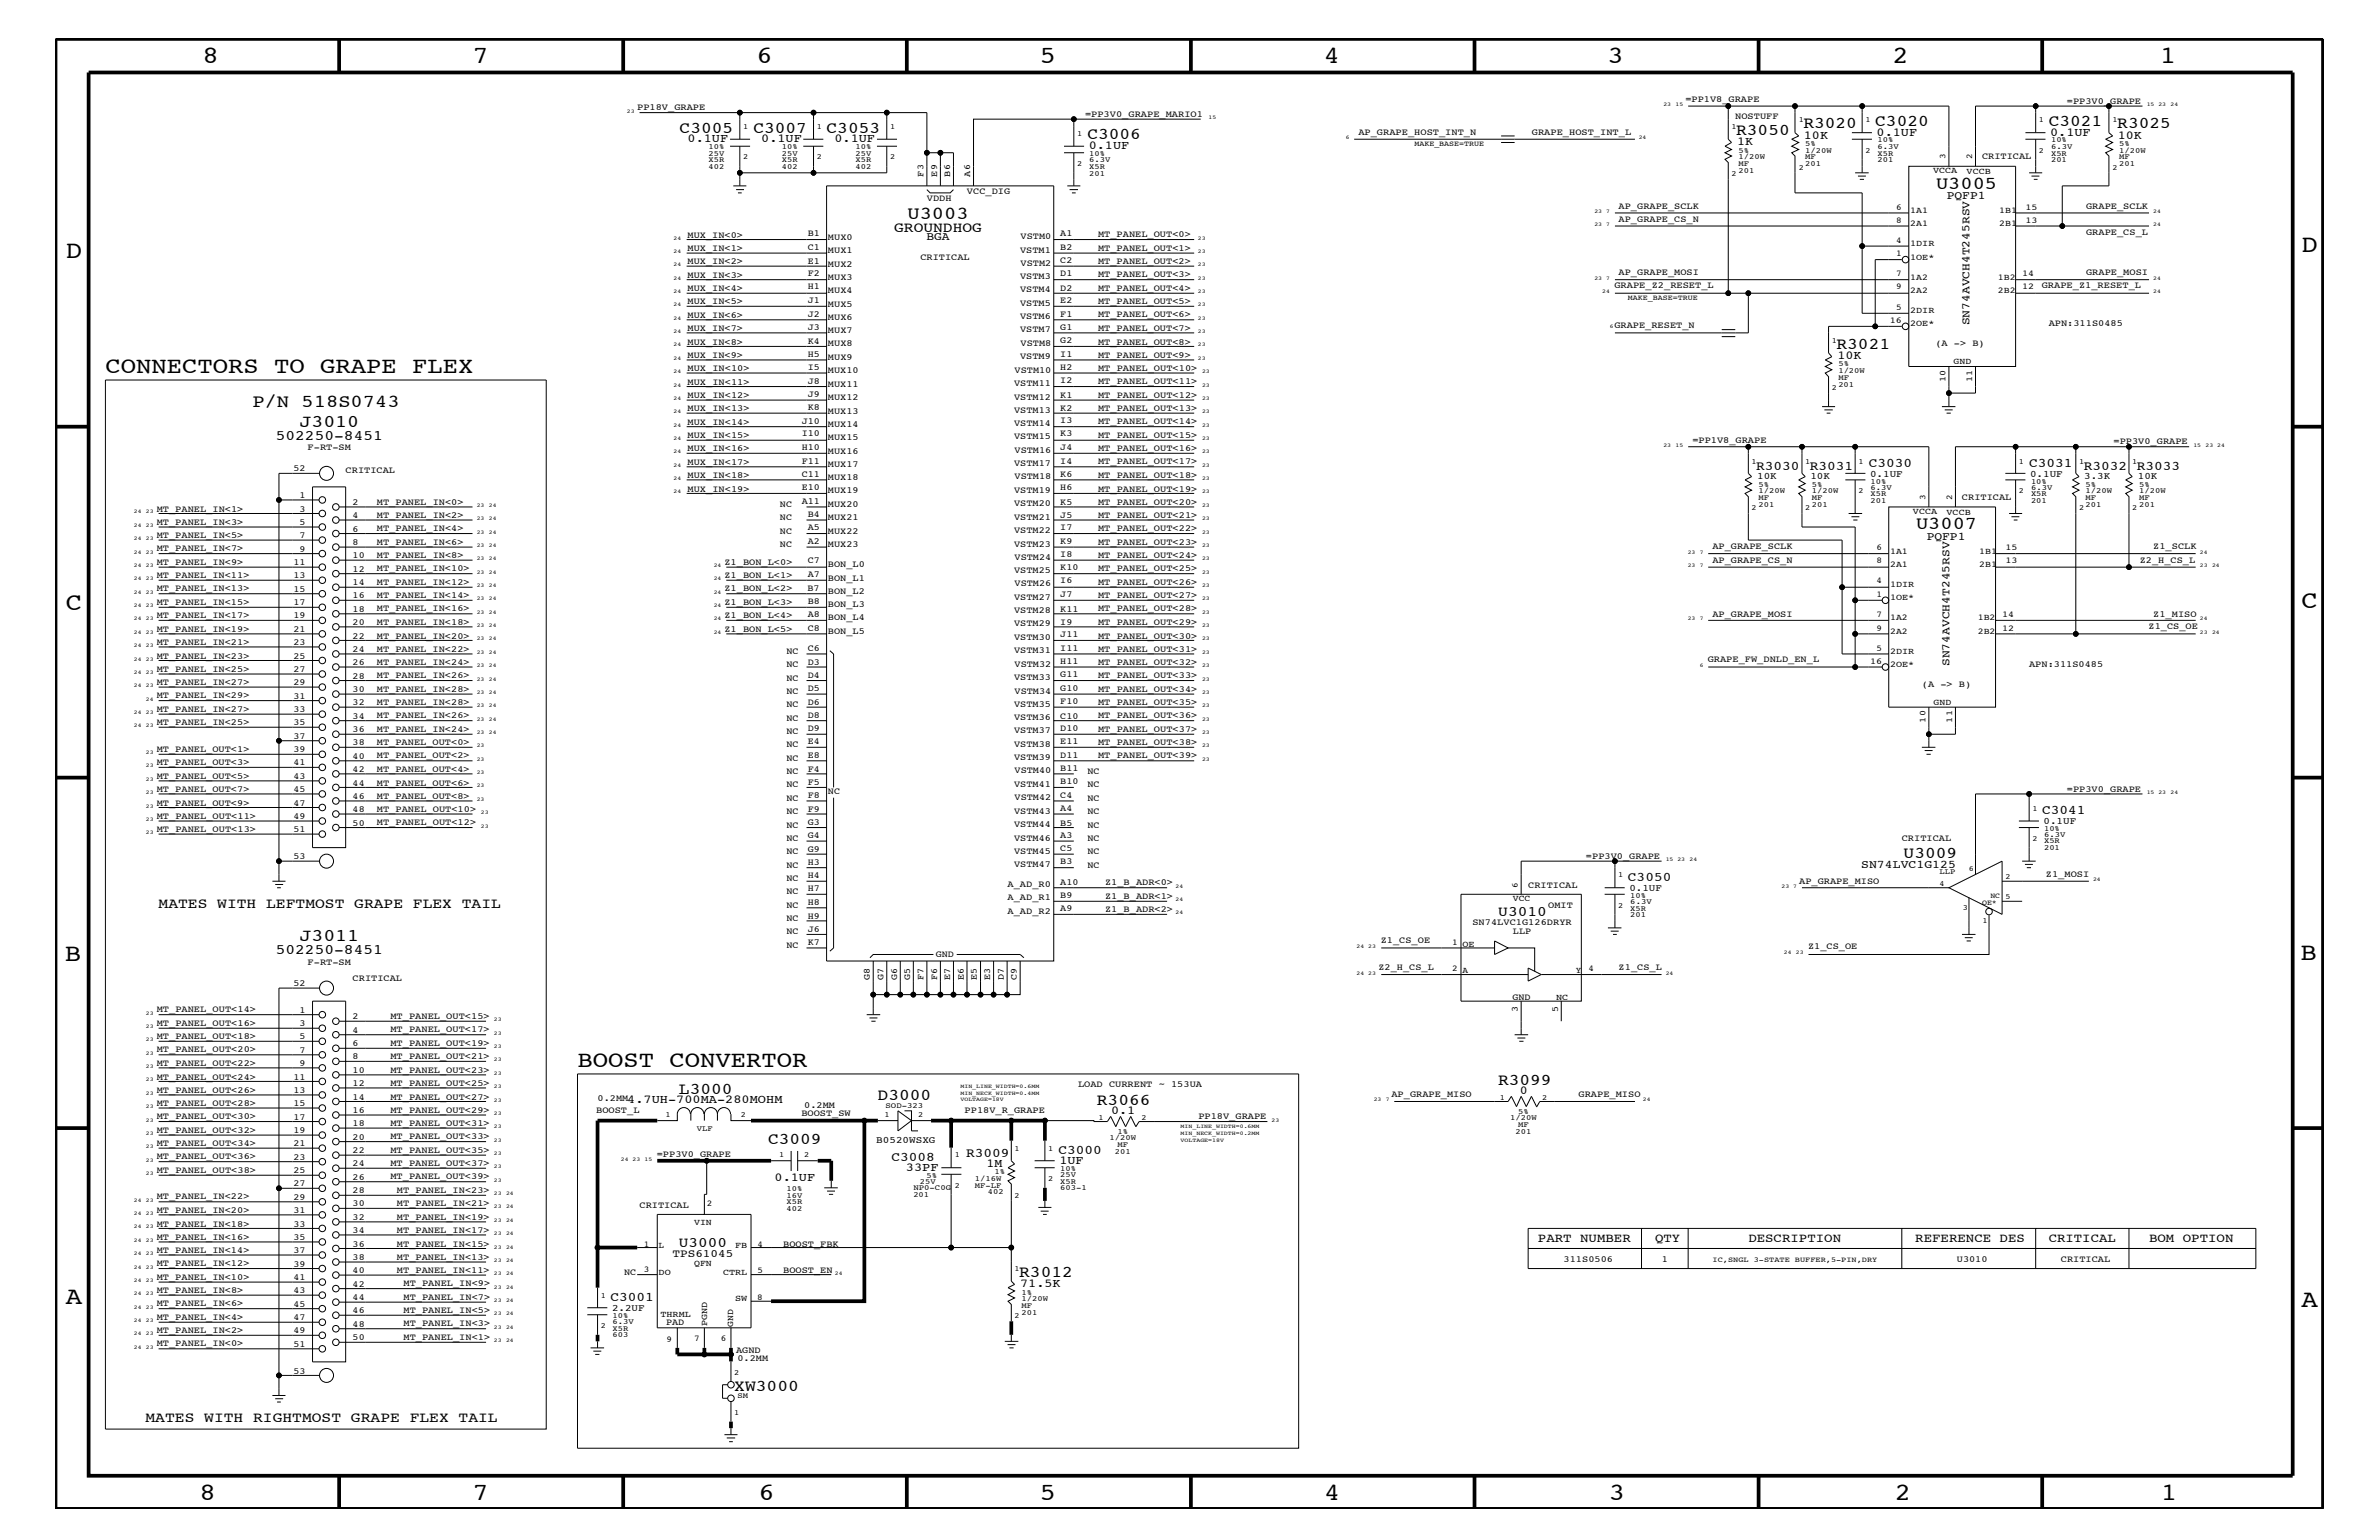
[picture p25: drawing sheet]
<svg xmlns="http://www.w3.org/2000/svg" width="432mm" height="279mm" viewBox="0 0 432 279" stroke-linecap="round" stroke-linejoin="round" font-family="sans-serif">
<defs><g id="words">
<g font-size="4.5">
<text x="36.7" y="11.5">8</text>
<text x="85.8" y="11.5">7</text>
<text x="137.3" y="11.5">6</text>
<text x="188.7" y="11.5">5</text>
<text x="240.3" y="11.5">4</text>
<text x="291.8" y="11.5">3</text>
<text x="343.5" y="11.5">2</text>
<text x="392" y="11.5">1</text>
<text x="11.9" y="46.8">D</text>
<text x="417.7" y="45.7">D</text>
<text x="11.9" y="110.6">C</text>
<text x="417.7" y="110.3">C</text>
<text x="11.8" y="174.3">B</text>
<text x="417.6" y="174.2">B</text>
<text x="11.9" y="236.7">A</text>
<text x="417.7" y="237.1">A</text>
<text x="36.2" y="272.1">8</text>
<text x="85.8" y="272.1">7</text>
<text x="137.7" y="272.1">6</text>
<text x="188.7" y="272.1">5</text>
<text x="240.4" y="272.1">4</text>
<text x="292" y="272.1">3</text>
<text x="343.9" y="272.1">2</text>
<text x="392.2" y="272.1">1</text>
</g>
<g font-size="4.1">
<text x="19.1" y="67.7">CONNECTORS TO GRAPE FLEX</text>
<text x="104.8" y="193.7">BOOST CONVERTOR</text>
</g>
<g font-size="3.3">
<text x="351.4" y="34.2">U3005</text>
<text x="164.7" y="39.8">U3003</text>
<text x="45.8" y="73.8">P/N 518S0743</text>
<text x="347.8" y="96">U3007</text>
</g>
<g font-size="3.2">
<text x="54.4" y="77.4">J3010</text>
<text x="54.4" y="170.7">J3011</text>
</g>
<g font-size="3">
<text x="327.3" y="23.3">R3020</text>
<text x="340.4" y="22.9">C3020</text>
<text x="371.9" y="22.9">C3021</text>
<text x="384.3" y="23.3">R3025</text>
<text x="123.4" y="24.1">C3005</text>
<text x="136.7" y="24.1">C3007</text>
<text x="150" y="24.1">C3053</text>
<text x="197.4" y="25.3">C3006</text>
<text x="315.1" y="24.6">R3050</text>
<text x="333.3" y="63.4">R3021</text>
<text x="345.5" y="155.7">U3009</text>
<text x="271.9" y="196.8">R3099</text>
<text x="123.2" y="198.4">L3000</text>
<text x="159.3" y="199.6">D3000</text>
<text x="199.1" y="200.4">R3066</text>
<text x="139.4" y="207.5">C3009</text>
<text x="185" y="231.7">R3012</text>
<text x="133.3" y="252.3">XW3000</text>
</g>
<g font-size="2.6">
<text x="162.3" y="42">GROUNDHOG</text>
<text x="50" y="79.9">502250-8451</text>
<text x="28.8" y="164.7">MATES WITH LEFTMOST GRAPE FLEX TAIL</text>
<text x="271.9" y="166.1">U3010</text>
<text x="50" y="173.2">502250-8451</text>
<text x="123.2" y="226.3">U3000</text>
<text x="26.4" y="258">MATES WITH RIGHTMOST GRAPE FLEX TAIL</text>
</g>
<g font-size="2.4">
<text x="318.8" y="85.2">R3030</text>
<text x="328.5" y="85.2">R3031</text>
<text x="339.2" y="84.7">C3030</text>
<text x="368.3" y="84.7">C3031</text>
<text x="378.2" y="85.2">R3032</text>
<text x="387.9" y="85.2">R3033</text>
<text x="370.7" y="147.7">C3041</text>
<text x="295.5" y="159.9">C3050</text>
<text x="175.3" y="209.9">R3009</text>
<text x="192.1" y="209.4">C3000</text>
<text x="161.8" y="210.6">C3008</text>
<text x="110.8" y="236.1">C3001</text>
</g>
<g font-size="2.3">
<text x="279.1" y="225.3">PART NUMBER</text>
<text x="300.4" y="225.3">QTY</text>
<text x="317.3" y="225.3">DESCRIPTION</text>
<text x="347.6" y="225.3">REFERENCE DES</text>
<text x="371.9" y="225.3">CRITICAL</text>
<text x="390.1" y="225.3">BOM OPTION</text>
</g>
<g font-size="2.2">
<text x="124.8" y="25.9">0.1UF</text>
<text x="138.2" y="25.9">0.1UF</text>
<text x="151.5" y="25.9">0.1UF</text>
<text x="197.6" y="27.1">0.1UF</text>
<text x="315.3" y="26.4">1K</text>
<text x="327.4" y="25.2">10K</text>
<text x="340.6" y="24.7">0.1UF</text>
<text x="372.1" y="24.7">0.1UF</text>
<text x="384.4" y="25.2">10K</text>
<text x="333.5" y="65.1">10K</text>
<text x="113.8" y="200.1">4.7UH-700MA-280MOHM</text>
<text x="201.7" y="202.1">0.1</text>
<text x="275.9" y="198.5">0</text>
<text x="140.6" y="214.2">0.1UF</text>
<text x="164.4" y="212.5">33PF</text>
<text x="179.1" y="211.7">1M</text>
<text x="192.3" y="211.2">1UF</text>
<text x="185.2" y="233.5">71.5K</text>
</g>
<g font-size="2.1">
<text x="353.4" y="36.2">PQFP1</text>
<text x="168.1" y="43.5">BGA</text>
<text x="357.5" y="59" transform="rotate(-90 357.5 59)">SN74AVCH4T245RSV</text>
<text x="349.7" y="98">PQFP1</text>
<text x="353.8" y="120.8" transform="rotate(-90 353.8 120.8)">SN74AVCH4T245RSV</text>
<text x="337.8" y="157.4">SN74LVC1G125</text>
</g>
<text font-size="2" x="122" y="228">TPS61045</text>
<g font-size="1.8">
<text x="318.9" y="87">10K</text>
<text x="328.6" y="87">10K</text>
<text x="339.4" y="86.5">0.1UF</text>
<text x="368.5" y="86.5">0.1UF</text>
<text x="378.3" y="87">3.3K</text>
<text x="388" y="87">10K</text>
<text x="370.9" y="149.5">0.1UF</text>
<text x="295.7" y="161.7">0.1UF</text>
<text x="159" y="207.3">B0520WSXG</text>
<text x="111.1" y="237.9">2.2UF</text>
</g>
<g font-size="1.7">
<text x="115.7" y="20">PP18V_GRAPE</text>
<text x="196.9" y="21.3">=PP3V0_GRAPE_MARIO1</text>
<text x="305.9" y="18.5">=PP1V8_GRAPE</text>
<text x="315" y="21.6">NOSTUFF</text>
<text x="375.2" y="18.8">=PP3V0_GRAPE</text>
<text x="246.5" y="24.6">AP_GRAPE_HOST_INT_N</text>
<text x="278" y="24.6">GRAPE_HOST_INT_L</text>
<text x="359.7" y="28.9">CRITICAL</text>
<text x="167.6" y="32" transform="rotate(-90 167.6 32)">F3</text>
<text x="170.1" y="32" transform="rotate(-90 170.1 32)">E9</text>
<text x="172.5" y="32" transform="rotate(-90 172.5 32)">B6</text>
<text x="175.5" y="35.3">VCC_DIG</text>
<text x="176.1" y="32" transform="rotate(-90 176.1 32)">A6</text>
<text x="168.2" y="36.4">VDDH</text>
<text x="293.8" y="37.9">AP_GRAPE_SCLK</text>
<text x="293.8" y="40.3">AP_GRAPE_CS_N</text>
<text x="378.6" y="37.9">GRAPE_SCLK</text>
<text x="124.8" y="43.1">MUX_IN&lt;0&gt;</text>
<text x="124.8" y="45.6">MUX_IN&lt;1&gt;</text>
<text x="124.8" y="48">MUX_IN&lt;2&gt;</text>
<text x="146.6" y="42.9">B1</text>
<text x="146.6" y="45.3">C1</text>
<text x="146.6" y="47.9">E1</text>
<text x="150.3" y="43.5">MUX0</text>
<text x="150.3" y="45.9">MUX1</text>
<text x="167" y="47.1">CRITICAL</text>
<text x="185.2" y="45.8">VSTM1</text>
<text x="185.2" y="43.4">VSTM0</text>
<text x="192.4" y="42.9">A1</text>
<text x="192.4" y="45.3">B2</text>
<text x="192.4" y="47.7">C2</text>
<text x="199.3" y="45.5">MT_PANEL_OUT&lt;1&gt;</text>
<text x="199.3" y="48">MT_PANEL_OUT&lt;2&gt;</text>
<text x="199.3" y="43">MT_PANEL_OUT&lt;0&gt;</text>
<text x="378.6" y="42.7">GRAPE_CS_L</text>
<text x="124.8" y="50.4">MUX_IN&lt;3&gt;</text>
<text x="124.8" y="52.9">MUX_IN&lt;4&gt;</text>
<text x="146.6" y="50.2">F2</text>
<text x="146.6" y="52.5">H1</text>
<text x="150.3" y="48.4">MUX2</text>
<text x="150.3" y="50.7">MUX3</text>
<text x="150.3" y="53.2">MUX4</text>
<text x="185.2" y="53">VSTM4</text>
<text x="185.2" y="50.7">VSTM3</text>
<text x="185.2" y="48.2">VSTM2</text>
<text x="192.4" y="50.2">D1</text>
<text x="192.4" y="52.8">D2</text>
<text x="199.3" y="52.8">MT_PANEL_OUT&lt;4&gt;</text>
<text x="199.3" y="50.3">MT_PANEL_OUT&lt;3&gt;</text>
<text x="293" y="52.2">GRAPE_Z2_RESET_L</text>
<text x="293.8" y="50">AP_GRAPE_MOSI</text>
<text x="370.6" y="52.2">GRAPE_Z1_RESET_L</text>
<text x="378.6" y="50">GRAPE_MOSI</text>
<text x="124.8" y="55.2">MUX_IN&lt;5&gt;</text>
<text x="124.8" y="57.7">MUX_IN&lt;6&gt;</text>
<text x="146.6" y="55.1">J1</text>
<text x="146.6" y="57.4">J2</text>
<text x="146.6" y="59.8">J3</text>
<text x="150.3" y="55.7">MUX5</text>
<text x="150.3" y="58">MUX6</text>
<text x="185.2" y="57.9">VSTM6</text>
<text x="185.2" y="55.5">VSTM5</text>
<text x="192.4" y="55.1">E2</text>
<text x="192.4" y="57.4">F1</text>
<text x="192.4" y="59.8">G1</text>
<text x="199.3" y="57.6">MT_PANEL_OUT&lt;6&gt;</text>
<text x="199.3" y="55.2">MT_PANEL_OUT&lt;5&gt;</text>
<text x="293" y="59.5">GRAPE_RESET_N</text>
<text x="371.9" y="59.2">APN:311S0485</text>
<text x="124.8" y="60.1">MUX_IN&lt;7&gt;</text>
<text x="124.8" y="62.5">MUX_IN&lt;8&gt;</text>
<text x="124.8" y="65">MUX_IN&lt;9&gt;</text>
<text x="146.6" y="62.3">K4</text>
<text x="146.6" y="64.7">H5</text>
<text x="150.3" y="60.5">MUX7</text>
<text x="150.3" y="62.9">MUX8</text>
<text x="150.3" y="65.3">MUX9</text>
<text x="185.2" y="60.3">VSTM7</text>
<text x="185.2" y="65.2">VSTM9</text>
<text x="185.2" y="62.8">VSTM8</text>
<text x="192.4" y="62.3">G2</text>
<text x="192.4" y="64.7">I1</text>
<text x="199.3" y="62.5">MT_PANEL_OUT&lt;8&gt;</text>
<text x="199.3" y="60.1">MT_PANEL_OUT&lt;7&gt;</text>
<text x="199.3" y="64.9">MT_PANEL_OUT&lt;9&gt;</text>
<text x="351.3" y="62.9">(A -&gt; B)</text>
<text x="124.8" y="69.8">MUX_IN&lt;11&gt;</text>
<text x="124.8" y="67.3">MUX_IN&lt;10&gt;</text>
<text x="146.6" y="67.1">I5</text>
<text x="146.6" y="69.6">J8</text>
<text x="146.6" y="72">J9</text>
<text x="150.3" y="67.8">MUX10</text>
<text x="150.3" y="70.1">MUX11</text>
<text x="184.1" y="70">VSTM11</text>
<text x="184.2" y="67.6">VSTM10</text>
<text x="192.4" y="67.1">H2</text>
<text x="192.4" y="69.5">I2</text>
<text x="199.3" y="69.7">MT_PANEL_OUT&lt;11&gt;</text>
<text x="199.3" y="67.3">MT_PANEL_OUT&lt;10&gt;</text>
<text x="124.8" y="77.1">MUX_IN&lt;14&gt;</text>
<text x="124.8" y="74.6">MUX_IN&lt;13&gt;</text>
<text x="124.8" y="72.2">MUX_IN&lt;12&gt;</text>
<text x="145.5" y="76.9">J10</text>
<text x="146.6" y="74.4">K8</text>
<text x="150.3" y="72.6">MUX12</text>
<text x="150.3" y="75">MUX13</text>
<text x="150.3" y="77.4">MUX14</text>
<text x="184.1" y="77.3">VSTM14</text>
<text x="184.1" y="74.9">VSTM13</text>
<text x="184.1" y="72.5">VSTM12</text>
<text x="192.4" y="72.2">K1</text>
<text x="192.4" y="74.5">K2</text>
<text x="192.4" y="76.8">I3</text>
<text x="199.3" y="77">MT_PANEL_OUT&lt;14&gt;</text>
<text x="199.3" y="74.6">MT_PANEL_OUT&lt;13&gt;</text>
<text x="199.3" y="72.2">MT_PANEL_OUT&lt;12&gt;</text>
<text x="55.8" y="81.6">F-RT-SM</text>
<text x="124.8" y="81.9">MUX_IN&lt;16&gt;</text>
<text x="124.8" y="79.5">MUX_IN&lt;15&gt;</text>
<text x="145.5" y="79.2">I10</text>
<text x="145.5" y="81.6">H10</text>
<text x="150.3" y="82.3">MUX16</text>
<text x="150.3" y="79.9">MUX15</text>
<text x="184.1" y="79.7">VSTM15</text>
<text x="184.1" y="82.2">VSTM16</text>
<text x="192.4" y="79.2">K3</text>
<text x="192.4" y="81.6">J4</text>
<text x="199.3" y="81.9">MT_PANEL_OUT&lt;16&gt;</text>
<text x="199.3" y="79.4">MT_PANEL_OUT&lt;15&gt;</text>
<text x="307.2" y="80.3">=PP1V8_GRAPE</text>
<text x="383.6" y="80.6">=PP3V0_GRAPE</text>
<text x="53.3" y="85.5">52</text>
<text x="62.7" y="85.9">CRITICAL</text>
<text x="124.8" y="89.2">MUX_IN&lt;19&gt;</text>
<text x="124.8" y="86.7">MUX_IN&lt;18&gt;</text>
<text x="124.8" y="84.4">MUX_IN&lt;17&gt;</text>
<text x="145.5" y="84.2">F11</text>
<text x="145.5" y="86.5">C11</text>
<text x="145.5" y="88.9">E10</text>
<text x="150.3" y="89.5">MUX19</text>
<text x="150.3" y="84.7">MUX17</text>
<text x="150.3" y="87.2">MUX18</text>
<text x="184.1" y="89.4">VSTM19</text>
<text x="184.1" y="84.6">VSTM17</text>
<text x="184.1" y="87">VSTM18</text>
<text x="192.4" y="84.1">I4</text>
<text x="192.4" y="86.5">K6</text>
<text x="192.4" y="88.9">H6</text>
<text x="199.3" y="89.2">MT_PANEL_OUT&lt;19&gt;</text>
<text x="199.3" y="86.7">MT_PANEL_OUT&lt;18&gt;</text>
<text x="199.3" y="84.3">MT_PANEL_OUT&lt;17&gt;</text>
<text x="28.4" y="92.8">MT_PANEL_IN&lt;1&gt;</text>
<text x="28.4" y="95.2">MT_PANEL_IN&lt;3&gt;</text>
<text x="54.4" y="90.4">1</text>
<text x="54.4" y="92.8">3</text>
<text x="54.4" y="95.2">5</text>
<text x="64" y="91.6">2</text>
<text x="64" y="94">4</text>
<text x="68.4" y="91.6">MT_PANEL_IN&lt;0&gt;</text>
<text x="68.4" y="94">MT_PANEL_IN&lt;2&gt;</text>
<text x="141.6" y="94.3">NC</text>
<text x="141.6" y="92">NC</text>
<text x="145.5" y="91.5">A11</text>
<text x="146.6" y="93.8">B4</text>
<text x="150.3" y="92">MUX20</text>
<text x="150.3" y="94.4">MUX21</text>
<text x="184.1" y="94.3">VSTM21</text>
<text x="184.1" y="91.9">VSTM20</text>
<text x="192.4" y="91.6">K5</text>
<text x="192.4" y="93.9">J5</text>
<text x="199.3" y="94">MT_PANEL_OUT&lt;21&gt;</text>
<text x="199.3" y="91.6">MT_PANEL_OUT&lt;20&gt;</text>
<text x="356.1" y="90.7">CRITICAL</text>
<text x="28.4" y="100">MT_PANEL_IN&lt;7&gt;</text>
<text x="28.4" y="97.6">MT_PANEL_IN&lt;5&gt;</text>
<text x="54.4" y="97.6">7</text>
<text x="54.4" y="100.1">9</text>
<text x="64" y="101.3">10</text>
<text x="64" y="96.5">6</text>
<text x="64" y="98.8">8</text>
<text x="68.4" y="98.8">MT_PANEL_IN&lt;6&gt;</text>
<text x="68.4" y="96.4">MT_PANEL_IN&lt;4&gt;</text>
<text x="68.4" y="101.3">MT_PANEL_IN&lt;8&gt;</text>
<text x="141.6" y="99.3">NC</text>
<text x="141.6" y="96.8">NC</text>
<text x="146.6" y="96.2">A5</text>
<text x="146.6" y="98.8">A2</text>
<text x="150.3" y="96.8">MUX22</text>
<text x="150.3" y="99.3">MUX23</text>
<text x="184.1" y="99.2">VSTM23</text>
<text x="184.1" y="96.7">VSTM22</text>
<text x="184.1" y="101.5">VSTM24</text>
<text x="192.4" y="96.2">I7</text>
<text x="192.4" y="98.7">K9</text>
<text x="192.4" y="101">I8</text>
<text x="199.3" y="101.3">MT_PANEL_OUT&lt;24&gt;</text>
<text x="199.3" y="98.8">MT_PANEL_OUT&lt;23&gt;</text>
<text x="199.3" y="96.4">MT_PANEL_OUT&lt;22&gt;</text>
<text x="310.8" y="99.7">AP_GRAPE_SCLK</text>
<text x="390.8" y="99.7">Z1_SCLK</text>
<text x="28.4" y="104.9">MT_PANEL_IN&lt;11&gt;</text>
<text x="28.4" y="107.3">MT_PANEL_IN&lt;13&gt;</text>
<text x="28.4" y="102.5">MT_PANEL_IN&lt;9&gt;</text>
<text x="53.3" y="102.5">11</text>
<text x="53.3" y="104.9">13</text>
<text x="53.3" y="107.4">15</text>
<text x="64" y="103.7">12</text>
<text x="64" y="106.1">14</text>
<text x="68.4" y="103.7">MT_PANEL_IN&lt;10&gt;</text>
<text x="68.4" y="106.1">MT_PANEL_IN&lt;12&gt;</text>
<text x="131.5" y="104.9">Z1_BON_L&lt;1&gt;</text>
<text x="131.5" y="107.3">Z1_BON_L&lt;2&gt;</text>
<text x="131.5" y="102.5">Z1_BON_L&lt;0&gt;</text>
<text x="146.6" y="107.2">B7</text>
<text x="146.6" y="102.2">C7</text>
<text x="146.6" y="104.7">A7</text>
<text x="150.3" y="102.9">BON_L0</text>
<text x="150.3" y="105.4">BON_L1</text>
<text x="150.3" y="107.7">BON_L2</text>
<text x="184.1" y="104">VSTM25</text>
<text x="184.1" y="106.4">VSTM26</text>
<text x="192.4" y="103.5">K10</text>
<text x="192.4" y="105.9">I6</text>
<text x="199.3" y="106.1">MT_PANEL_OUT&lt;26&gt;</text>
<text x="199.3" y="103.7">MT_PANEL_OUT&lt;25&gt;</text>
<text x="310.8" y="102.1">AP_GRAPE_CS_N</text>
<text x="388.4" y="102.1">Z2_H_CS_L</text>
<text x="28.4" y="109.8">MT_PANEL_IN&lt;15&gt;</text>
<text x="28.4" y="112.2">MT_PANEL_IN&lt;17&gt;</text>
<text x="53.3" y="109.8">17</text>
<text x="53.3" y="112.2">19</text>
<text x="64" y="108.6">16</text>
<text x="64" y="111">18</text>
<text x="64" y="113.4">20</text>
<text x="68.4" y="113.4">MT_PANEL_IN&lt;18&gt;</text>
<text x="68.4" y="110.9">MT_PANEL_IN&lt;16&gt;</text>
<text x="68.4" y="108.6">MT_PANEL_IN&lt;14&gt;</text>
<text x="131.5" y="109.8">Z1_BON_L&lt;3&gt;</text>
<text x="131.5" y="112.2">Z1_BON_L&lt;4&gt;</text>
<text x="146.6" y="109.5">B8</text>
<text x="146.6" y="112">A8</text>
<text x="150.3" y="110.2">BON_L3</text>
<text x="150.3" y="112.6">BON_L4</text>
<text x="184.1" y="108.8">VSTM27</text>
<text x="184.1" y="113.7">VSTM29</text>
<text x="184.1" y="111.3">VSTM28</text>
<text x="192.4" y="108.3">J7</text>
<text x="192.4" y="111">K11</text>
<text x="192.4" y="113.3">I9</text>
<text x="199.3" y="108.6">MT_PANEL_OUT&lt;27&gt;</text>
<text x="199.3" y="113.4">MT_PANEL_OUT&lt;29&gt;</text>
<text x="199.3" y="110.9">MT_PANEL_OUT&lt;28&gt;</text>
<text x="310.8" y="111.9">AP_GRAPE_MOSI</text>
<text x="390.8" y="111.9">Z1_MISO</text>
<text x="28.4" y="114.6">MT_PANEL_IN&lt;19&gt;</text>
<text x="28.4" y="119.5">MT_PANEL_IN&lt;23&gt;</text>
<text x="28.4" y="117">MT_PANEL_IN&lt;21&gt;</text>
<text x="53.3" y="114.7">21</text>
<text x="53.3" y="117">23</text>
<text x="53.3" y="119.5">25</text>
<text x="64" y="115.9">22</text>
<text x="64" y="118.2">24</text>
<text x="68.4" y="118.2">MT_PANEL_IN&lt;22&gt;</text>
<text x="68.4" y="115.9">MT_PANEL_IN&lt;20&gt;</text>
<text x="131.5" y="114.6">Z1_BON_L&lt;5&gt;</text>
<text x="142.7" y="118.6">NC</text>
<text x="146.6" y="118.1">C6</text>
<text x="146.6" y="114.5">C8</text>
<text x="150.3" y="115">BON_L5</text>
<text x="184.1" y="118.6">VSTM31</text>
<text x="184.1" y="116.1">VSTM30</text>
<text x="192.4" y="115.6">J11</text>
<text x="192.4" y="118.1">I11</text>
<text x="199.3" y="118.2">MT_PANEL_OUT&lt;31&gt;</text>
<text x="199.3" y="115.9">MT_PANEL_OUT&lt;30&gt;</text>
<text x="390" y="114.1">Z1_CS_OE</text>
<text x="28.4" y="121.9">MT_PANEL_IN&lt;25&gt;</text>
<text x="28.4" y="124.3">MT_PANEL_IN&lt;27&gt;</text>
<text x="53.3" y="121.9">27</text>
<text x="53.3" y="124.3">29</text>
<text x="64" y="120.7">26</text>
<text x="64" y="123.1">28</text>
<text x="64" y="125.5">30</text>
<text x="68.4" y="125.5">MT_PANEL_IN&lt;28&gt;</text>
<text x="68.4" y="123">MT_PANEL_IN&lt;26&gt;</text>
<text x="68.4" y="120.7">MT_PANEL_IN&lt;24&gt;</text>
<text x="142.7" y="125.9">NC</text>
<text x="142.7" y="123.5">NC</text>
<text x="142.7" y="121">NC</text>
<text x="146.6" y="120.6">D3</text>
<text x="146.6" y="123">D4</text>
<text x="146.6" y="125.4">D5</text>
<text x="184.1" y="123.4">VSTM33</text>
<text x="184.1" y="120.9">VSTM32</text>
<text x="184.1" y="125.8">VSTM34</text>
<text x="192.4" y="120.4">H11</text>
<text x="192.4" y="122.9">G11</text>
<text x="192.4" y="125.3">G10</text>
<text x="199.3" y="120.7">MT_PANEL_OUT&lt;32&gt;</text>
<text x="199.3" y="125.5">MT_PANEL_OUT&lt;34&gt;</text>
<text x="199.3" y="123">MT_PANEL_OUT&lt;33&gt;</text>
<text x="310" y="120.1">GRAPE_FW_DNLD_EN_L</text>
<text x="348.8" y="124.7">(A -&gt; B)</text>
<text x="368.3" y="121">APN:311S0485</text>
<text x="28.4" y="126.7">MT_PANEL_IN&lt;29&gt;</text>
<text x="28.4" y="129.1">MT_PANEL_IN&lt;27&gt;</text>
<text x="28.4" y="131.6">MT_PANEL_IN&lt;25&gt;</text>
<text x="53.3" y="126.8">31</text>
<text x="53.3" y="129.1">33</text>
<text x="53.3" y="131.6">35</text>
<text x="64" y="128">32</text>
<text x="64" y="130.4">34</text>
<text x="68.4" y="130.3">MT_PANEL_IN&lt;26&gt;</text>
<text x="68.4" y="128">MT_PANEL_IN&lt;28&gt;</text>
<text x="142.7" y="128.3">NC</text>
<text x="142.7" y="130.8">NC</text>
<text x="146.6" y="127.9">D6</text>
<text x="146.6" y="130.2">D8</text>
<text x="184.1" y="130.7">VSTM36</text>
<text x="184.1" y="128.2">VSTM35</text>
<text x="192.4" y="127.7">F10</text>
<text x="192.4" y="130.4">C10</text>
<text x="199.3" y="130.3">MT_PANEL_OUT&lt;36&gt;</text>
<text x="199.3" y="128">MT_PANEL_OUT&lt;35&gt;</text>
<text x="28.4" y="136.4">MT_PANEL_OUT&lt;1&gt;</text>
<text x="53.3" y="134.1">37</text>
<text x="53.3" y="136.4">39</text>
<text x="64" y="132.8">36</text>
<text x="64" y="135.2">38</text>
<text x="64" y="137.7">40</text>
<text x="68.4" y="132.8">MT_PANEL_IN&lt;24&gt;</text>
<text x="68.4" y="135.2">MT_PANEL_OUT&lt;0&gt;</text>
<text x="68.4" y="137.6">MT_PANEL_OUT&lt;2&gt;</text>
<text x="142.7" y="133.2">NC</text>
<text x="142.7" y="135.6">NC</text>
<text x="146.6" y="132.7">D9</text>
<text x="146.6" y="135.1">E4</text>
<text x="146.6" y="137.5">E8</text>
<text x="184.1" y="133">VSTM37</text>
<text x="184.1" y="138">VSTM39</text>
<text x="184.1" y="135.5">VSTM38</text>
<text x="192.4" y="132.7">D10</text>
<text x="192.4" y="135">E11</text>
<text x="192.4" y="137.4">D11</text>
<text x="199.3" y="132.8">MT_PANEL_OUT&lt;37&gt;</text>
<text x="199.3" y="137.6">MT_PANEL_OUT&lt;39&gt;</text>
<text x="199.3" y="135.2">MT_PANEL_OUT&lt;38&gt;</text>
<text x="28.4" y="143.7">MT_PANEL_OUT&lt;7&gt;</text>
<text x="28.4" y="138.9">MT_PANEL_OUT&lt;3&gt;</text>
<text x="28.4" y="141.3">MT_PANEL_OUT&lt;5&gt;</text>
<text x="53.3" y="138.9">41</text>
<text x="53.3" y="141.3">43</text>
<text x="53.3" y="143.7">45</text>
<text x="64" y="140.1">42</text>
<text x="64" y="142.5">44</text>
<text x="68.4" y="142.5">MT_PANEL_OUT&lt;6&gt;</text>
<text x="68.4" y="140.1">MT_PANEL_OUT&lt;4&gt;</text>
<text x="142.7" y="140.4">NC</text>
<text x="142.7" y="138">NC</text>
<text x="142.7" y="142.9">NC</text>
<text x="146.6" y="142.4">F5</text>
<text x="146.6" y="140">F4</text>
<text x="184.1" y="142.8">VSTM41</text>
<text x="184.1" y="140.3">VSTM40</text>
<text x="192.4" y="139.8">B11</text>
<text x="192.4" y="142.3">B10</text>
<text x="197.4" y="140.4">NC</text>
<text x="197.4" y="142.9">NC</text>
<text x="375.2" y="143.7">=PP3V0_GRAPE</text>
<text x="28.4" y="146.2">MT_PANEL_OUT&lt;9&gt;</text>
<text x="28.4" y="148.5">MT_PANEL_OUT&lt;11&gt;</text>
<text x="53.3" y="146.2">47</text>
<text x="53.3" y="148.5">49</text>
<text x="64" y="144.9">46</text>
<text x="64" y="147.3">48</text>
<text x="64" y="149.8">50</text>
<text x="68.4" y="147.3">MT_PANEL_OUT&lt;10&gt;</text>
<text x="68.4" y="149.7">MT_PANEL_OUT&lt;12&gt;</text>
<text x="68.4" y="144.9">MT_PANEL_OUT&lt;8&gt;</text>
<text x="142.7" y="145.3">NC</text>
<text x="142.7" y="147.7">NC</text>
<text x="146.6" y="144.8">F8</text>
<text x="146.6" y="147.3">F9</text>
<text x="146.6" y="149.6">G3</text>
<text x="150.3" y="144.1">NC</text>
<text x="184.1" y="147.6">VSTM43</text>
<text x="184.1" y="145.2">VSTM42</text>
<text x="192.4" y="144.7">C4</text>
<text x="192.4" y="147.1">A4</text>
<text x="192.4" y="149.8">B5</text>
<text x="197.4" y="145.3">NC</text>
<text x="197.4" y="147.7">NC</text>
<text x="28.4" y="151">MT_PANEL_OUT&lt;13&gt;</text>
<text x="53.3" y="151">51</text>
<text x="53.3" y="155.8">53</text>
<text x="142.7" y="155">NC</text>
<text x="142.7" y="152.6">NC</text>
<text x="142.7" y="150.1">NC</text>
<text x="146.6" y="152.1">G4</text>
<text x="146.6" y="154.5">G9</text>
<text x="184.1" y="154.9">VSTM45</text>
<text x="184.1" y="150.1">VSTM44</text>
<text x="184.1" y="152.5">VSTM46</text>
<text x="192.4" y="154.4">C5</text>
<text x="192.4" y="152.1">A3</text>
<text x="197.4" y="150.1">NC</text>
<text x="197.4" y="152.6">NC</text>
<text x="197.4" y="155">NC</text>
<text x="287.9" y="155.8">=PP3V0_GRAPE</text>
<text x="345.2" y="152.6">CRITICAL</text>
<text x="142.7" y="159.9">NC</text>
<text x="142.7" y="157.4">NC</text>
<text x="146.6" y="156.9">H3</text>
<text x="146.6" y="159.4">H4</text>
<text x="146.6" y="161.7">H7</text>
<text x="182.9" y="161">A_AD_R0</text>
<text x="184.1" y="157.3">VSTM47</text>
<text x="192.4" y="160.6">A10</text>
<text x="192.4" y="156.8">B3</text>
<text x="197.4" y="157.4">NC</text>
<text x="200.6" y="160.6">Z1_B_ADR&lt;0&gt;</text>
<text x="277.4" y="161.1">CRITICAL</text>
<text x="326.6" y="160.3">AP_GRAPE_MISO</text>
<text x="371.3" y="159.1">Z1_MOSI</text>
<text x="142.7" y="162.3">NC</text>
<text x="142.7" y="164.7">NC</text>
<text x="142.7" y="167.1">NC</text>
<text x="146.6" y="164.2">H8</text>
<text x="146.6" y="166.7">H9</text>
<text x="182.9" y="165.8">A_AD_R2</text>
<text x="182.9" y="163.4">A_AD_R1</text>
<text x="192.4" y="162.8">B9</text>
<text x="192.4" y="165.3">A9</text>
<text x="200.6" y="165.6">Z1_B_ADR&lt;2&gt;</text>
<text x="200.6" y="163.1">Z1_B_ADR&lt;1&gt;</text>
<text x="267.2" y="167.8">SN74LVC1G126DRYR</text>
<text x="281" y="164.7">OMIT</text>
<text x="142.7" y="169.5">NC</text>
<text x="142.7" y="172">NC</text>
<text x="146.6" y="169">J6</text>
<text x="146.6" y="171.5">K7</text>
<text x="169.8" y="173.7">GND</text>
<text x="250.6" y="171.1">Z1_CS_OE</text>
<text x="274.6" y="169.5">LLP</text>
<text x="328.2" y="172.2">Z1_CS_OE</text>
<text x="53.3" y="178.8">52</text>
<text x="55.8" y="175">F-RT-SM</text>
<text x="64" y="178">CRITICAL</text>
<text x="157.9" y="177.8" transform="rotate(-90 157.9 177.8)">G8</text>
<text x="160.4" y="177.8" transform="rotate(-90 160.4 177.8)">G7</text>
<text x="162.8" y="177.8" transform="rotate(-90 162.8 177.8)">G6</text>
<text x="165.2" y="177.8" transform="rotate(-90 165.2 177.8)">G5</text>
<text x="167.6" y="177.8" transform="rotate(-90 167.6 177.8)">F7</text>
<text x="170.1" y="177.8" transform="rotate(-90 170.1 177.8)">F6</text>
<text x="172.5" y="177.8" transform="rotate(-90 172.5 177.8)">E7</text>
<text x="174.9" y="177.8" transform="rotate(-90 174.9 177.8)">E6</text>
<text x="177.3" y="177.8" transform="rotate(-90 177.3 177.8)">E5</text>
<text x="179.7" y="177.8" transform="rotate(-90 179.7 177.8)">E3</text>
<text x="182.2" y="177.8" transform="rotate(-90 182.2 177.8)">D7</text>
<text x="184.6" y="177.8" transform="rotate(-90 184.6 177.8)">C9</text>
<text x="250.2" y="176.1">Z2_H_CS_L</text>
<text x="293.8" y="176.1">Z1_CS_L</text>
<text x="28.4" y="183.7">MT_PANEL_OUT&lt;14&gt;</text>
<text x="54.4" y="183.8">1</text>
<text x="64" y="184.9">2</text>
<text x="70.9" y="184.9">MT_PANEL_OUT&lt;15&gt;</text>
<text x="274.5" y="181.5">GND</text>
<text x="275.5" y="183.7" transform="rotate(-90 275.5 183.7)">3</text>
<text x="282.8" y="183.7" transform="rotate(-90 282.8 183.7)">5</text>
<text x="28.4" y="188.6">MT_PANEL_OUT&lt;18&gt;</text>
<text x="28.4" y="191">MT_PANEL_OUT&lt;20&gt;</text>
<text x="28.4" y="186.1">MT_PANEL_OUT&lt;16&gt;</text>
<text x="54.4" y="186.1">3</text>
<text x="54.4" y="188.6">5</text>
<text x="54.4" y="191">7</text>
<text x="64" y="187.4">4</text>
<text x="64" y="189.8">6</text>
<text x="70.9" y="187.3">MT_PANEL_OUT&lt;17&gt;</text>
<text x="70.9" y="189.8">MT_PANEL_OUT&lt;19&gt;</text>
<text x="28.4" y="195.9">MT_PANEL_OUT&lt;24&gt;</text>
<text x="28.4" y="193.4">MT_PANEL_OUT&lt;22&gt;</text>
<text x="53.3" y="195.9">11</text>
<text x="54.4" y="193.4">9</text>
<text x="64" y="194.7">10</text>
<text x="64" y="197">12</text>
<text x="64" y="192.2">8</text>
<text x="70.9" y="192.2">MT_PANEL_OUT&lt;21&gt;</text>
<text x="70.9" y="197">MT_PANEL_OUT&lt;25&gt;</text>
<text x="70.9" y="194.6">MT_PANEL_OUT&lt;23&gt;</text>
<text x="195.7" y="197.3">LOAD CURRENT ~ 153UA</text>
<text x="28.4" y="198.2">MT_PANEL_OUT&lt;26&gt;</text>
<text x="28.4" y="200.7">MT_PANEL_OUT&lt;28&gt;</text>
<text x="28.4" y="203.1">MT_PANEL_OUT&lt;30&gt;</text>
<text x="53.3" y="198.2">13</text>
<text x="53.3" y="200.7">15</text>
<text x="53.3" y="203.1">17</text>
<text x="64" y="199.5">14</text>
<text x="64" y="201.9">16</text>
<text x="70.9" y="201.9">MT_PANEL_OUT&lt;29&gt;</text>
<text x="70.9" y="199.5">MT_PANEL_OUT&lt;27&gt;</text>
<text x="108.2" y="201.9">BOOST_L</text>
<text x="108.5" y="199.7">0.2MM</text>
<text x="145.5" y="202.6">BOOST_SW</text>
<text x="146" y="200.9">0.2MM</text>
<text x="175.1" y="201.9">PP18V_R_GRAPE</text>
<text x="217.5" y="203.1">PP18V_GRAPE</text>
<text x="252.6" y="199.1">AP_GRAPE_MISO</text>
<text x="286.5" y="199.1">GRAPE_MISO</text>
<text x="28.4" y="208">MT_PANEL_OUT&lt;34&gt;</text>
<text x="28.4" y="205.5">MT_PANEL_OUT&lt;32&gt;</text>
<text x="53.3" y="205.5">19</text>
<text x="53.3" y="208">21</text>
<text x="64" y="204.3">18</text>
<text x="64" y="206.8">20</text>
<text x="64" y="209.2">22</text>
<text x="70.9" y="206.7">MT_PANEL_OUT&lt;33&gt;</text>
<text x="70.9" y="204.3">MT_PANEL_OUT&lt;31&gt;</text>
<text x="70.9" y="209.2">MT_PANEL_OUT&lt;35&gt;</text>
<text x="28.4" y="212.8">MT_PANEL_OUT&lt;38&gt;</text>
<text x="28.4" y="210.3">MT_PANEL_OUT&lt;36&gt;</text>
<text x="53.3" y="210.4">23</text>
<text x="53.3" y="212.8">25</text>
<text x="53.3" y="215.3">27</text>
<text x="64" y="211.6">24</text>
<text x="64" y="214.1">26</text>
<text x="70.9" y="214">MT_PANEL_OUT&lt;39&gt;</text>
<text x="70.9" y="211.6">MT_PANEL_OUT&lt;37&gt;</text>
<text x="119.2" y="210">=PP3V0_GRAPE</text>
<text x="28.4" y="220.1">MT_PANEL_IN&lt;20&gt;</text>
<text x="28.4" y="217.6">MT_PANEL_IN&lt;22&gt;</text>
<text x="53.3" y="217.7">29</text>
<text x="53.3" y="220.1">31</text>
<text x="64" y="216.4">28</text>
<text x="64" y="218.9">30</text>
<text x="64" y="221.3">32</text>
<text x="72.1" y="221.3">MT_PANEL_IN&lt;19&gt;</text>
<text x="72.1" y="218.9">MT_PANEL_IN&lt;21&gt;</text>
<text x="72.1" y="216.4">MT_PANEL_IN&lt;23&gt;</text>
<text x="116.1" y="219.2">CRITICAL</text>
<text x="28.4" y="222.5">MT_PANEL_IN&lt;18&gt;</text>
<text x="28.4" y="227.4">MT_PANEL_IN&lt;14&gt;</text>
<text x="28.4" y="224.9">MT_PANEL_IN&lt;16&gt;</text>
<text x="53.3" y="222.5">33</text>
<text x="53.3" y="224.9">35</text>
<text x="53.3" y="227.4">37</text>
<text x="64" y="223.7">34</text>
<text x="64" y="226.2">36</text>
<text x="72.1" y="223.7">MT_PANEL_IN&lt;17&gt;</text>
<text x="72.1" y="226.2">MT_PANEL_IN&lt;15&gt;</text>
<text x="142.2" y="226.2">BOOST_FBK</text>
<text x="28.4" y="232.2">MT_PANEL_IN&lt;10&gt;</text>
<text x="28.4" y="229.7">MT_PANEL_IN&lt;12&gt;</text>
<text x="53.3" y="229.8">39</text>
<text x="53.3" y="232.2">41</text>
<text x="64" y="228.5">38</text>
<text x="64" y="231">40</text>
<text x="64" y="233.5">42</text>
<text x="72.1" y="228.5">MT_PANEL_IN&lt;13&gt;</text>
<text x="72.1" y="231">MT_PANEL_IN&lt;11&gt;</text>
<text x="73.2" y="233.4">MT_PANEL_IN&lt;9&gt;</text>
<text x="113.3" y="231.3">NC</text>
<text x="142.2" y="231">BOOST_EN</text>
<text x="283.8" y="229">311S0506</text>
<text x="301.6" y="229">1</text>
<text x="355.2" y="229">U3010</text>
<text x="374.1" y="229">CRITICAL</text>
<text x="28.4" y="237">MT_PANEL_IN&lt;6&gt;</text>
<text x="28.4" y="239.5">MT_PANEL_IN&lt;4&gt;</text>
<text x="28.4" y="234.6">MT_PANEL_IN&lt;8&gt;</text>
<text x="53.3" y="234.6">43</text>
<text x="53.3" y="237.1">45</text>
<text x="53.3" y="239.5">47</text>
<text x="64" y="235.8">44</text>
<text x="64" y="238.3">46</text>
<text x="73.2" y="235.8">MT_PANEL_IN&lt;7&gt;</text>
<text x="73.2" y="238.3">MT_PANEL_IN&lt;5&gt;</text>
<text x="28.4" y="244.3">MT_PANEL_IN&lt;0&gt;</text>
<text x="28.4" y="241.9">MT_PANEL_IN&lt;2&gt;</text>
<text x="53.3" y="241.9">49</text>
<text x="53.3" y="244.4">51</text>
<text x="64" y="240.7">48</text>
<text x="64" y="243.1">50</text>
<text x="73.2" y="240.7">MT_PANEL_IN&lt;3&gt;</text>
<text x="73.2" y="243.1">MT_PANEL_IN&lt;1&gt;</text>
<text x="120.9" y="240.3">PAD</text>
<text x="133.6" y="245.6">AGND</text>
<text x="53.3" y="249.2">53</text>
<text x="133.9" y="247">0.2MM</text>
</g>
<g font-size="1.6">
<text x="353.1" y="28.9" transform="rotate(-90 353.1 28.9)">3</text>
<text x="358" y="28.9" transform="rotate(-90 358 28.9)">2</text>
<text x="350.9" y="31.4">VCCA</text>
<text x="357" y="31.6">VCCB</text>
<text x="344.2" y="38">6</text>
<text x="344.2" y="40.4">8</text>
<text x="346.7" y="38.6">1A1</text>
<text x="346.7" y="41">2A1</text>
<text x="362.9" y="38.6">1B1</text>
<text x="362.9" y="41">2B1</text>
<text x="367.6" y="38">15</text>
<text x="367.6" y="40.4">13</text>
<text x="344.2" y="44.1">4</text>
<text x="344.2" y="46.5">1</text>
<text x="346.7" y="44.6">1DIR</text>
<text x="346.7" y="47.1">1OE*</text>
<text x="344.2" y="50.2">7</text>
<text x="344.2" y="52.5">9</text>
<text x="346.7" y="53.2">2A2</text>
<text x="346.7" y="50.7">1A2</text>
<text x="362.6" y="50.7">1B2</text>
<text x="362.6" y="53.2">2B2</text>
<text x="367" y="50.2">14</text>
<text x="367" y="52.5">12</text>
<text x="343" y="58.6">16</text>
<text x="344.2" y="56.2">5</text>
<text x="346.7" y="56.8">2DIR</text>
<text x="346.7" y="59.2">2OE*</text>
<text x="354.6" y="66">GND</text>
<text x="353.1" y="69.3" transform="rotate(-90 353.1 69.3)">10</text>
<text x="358" y="69.3" transform="rotate(-90 358 69.3)">11</text>
<text x="347.2" y="93.3">VCCA</text>
<text x="349.5" y="90.7" transform="rotate(-90 349.5 90.7)">3</text>
<text x="353.3" y="93.4">VCCB</text>
<text x="354.3" y="90.7" transform="rotate(-90 354.3 90.7)">2</text>
<text x="340.6" y="99.9">6</text>
<text x="343.1" y="100.4">1A1</text>
<text x="359.2" y="100.4">1B1</text>
<text x="364" y="99.9">15</text>
<text x="340.6" y="105.9">4</text>
<text x="340.6" y="102.2">8</text>
<text x="343.1" y="106.5">1DIR</text>
<text x="343.1" y="102.9">2A1</text>
<text x="359.2" y="102.9">2B1</text>
<text x="364" y="102.2">13</text>
<text x="340.6" y="112">7</text>
<text x="340.6" y="108.3">1</text>
<text x="343.1" y="108.9">1OE*</text>
<text x="343.1" y="112.5">1A2</text>
<text x="359" y="112.5">1B2</text>
<text x="363.4" y="112">14</text>
<text x="340.6" y="114.4">9</text>
<text x="340.6" y="118.1">5</text>
<text x="343.1" y="118.6">2DIR</text>
<text x="343.1" y="115">2A2</text>
<text x="359" y="115">2B2</text>
<text x="363.4" y="114.4">12</text>
<text x="339.4" y="120.4">16</text>
<text x="343.1" y="121">2OE*</text>
<text x="349.5" y="131.1" transform="rotate(-90 349.5 131.1)">10</text>
<text x="350.9" y="127.9">GND</text>
<text x="354.3" y="131.1" transform="rotate(-90 354.3 131.1)">11</text>
<text x="275.5" y="161.1" transform="rotate(-90 275.5 161.1)">6</text>
<text x="274.6" y="163.5">VCC</text>
<text x="263.6" y="171.4">1</text>
<text x="265.4" y="171.7">OE</text>
<text x="263.6" y="176.2">2</text>
<text x="265.4" y="176.6">A</text>
<text x="286" y="176.6">Y</text>
<text x="288.3" y="176.2">4</text>
<text x="282.4" y="181.4">NC</text>
<text x="128.3" y="218.8">2</text>
<text x="116.8" y="226.2">1</text>
<text x="119.5" y="226.3">L</text>
<text x="126" y="222.2">VIN</text>
<text x="133.4" y="226.3">FB</text>
<text x="137.5" y="226.2">4</text>
<text x="116.8" y="230.8">3</text>
<text x="119.5" y="231.3">DO</text>
<text x="126" y="229.6">QFN</text>
<text x="131.2" y="231.3">CTRL</text>
<text x="137.5" y="230.9">5</text>
<text x="119.9" y="238.9">THRML</text>
<text x="133.4" y="236.1">SW</text>
<text x="137.4" y="235.8">8</text>
<text x="121" y="243.4">9</text>
<text x="126" y="243.4">7</text>
<text x="128.4" y="240.7" transform="rotate(-90 128.4 240.7)">PGND</text>
<text x="130.8" y="243.3">6</text>
<text x="133.1" y="240.7" transform="rotate(-90 133.1 240.7)">GND</text>
</g>
<g font-size="1.4">
<text x="134.9" y="23.5">1</text>
<text x="148.3" y="23.5">1</text>
<text x="161.5" y="23.5">1</text>
<text x="314.3" y="23.5">1</text>
<text x="326.5" y="22.2">1</text>
<text x="338.6" y="22.2">1</text>
<text x="370.1" y="22.2">1</text>
<text x="383.5" y="22.2">1</text>
<text x="128.6" y="27.1">10%</text>
<text x="128.6" y="28.2">25V</text>
<text x="128.6" y="29.4">X5R</text>
<text x="134.9" y="28.9">2</text>
<text x="141.9" y="27.1">10%</text>
<text x="141.9" y="28.2">25V</text>
<text x="141.9" y="29.4">X5R</text>
<text x="148.3" y="28.9">2</text>
<text x="155.3" y="27.1">10%</text>
<text x="155.3" y="28.2">25V</text>
<text x="155.3" y="29.4">X5R</text>
<text x="161.5" y="28.9">2</text>
<text x="195.5" y="24.7">1</text>
<text x="197.7" y="29.4">6.3V</text>
<text x="197.7" y="28.3">10%</text>
<text x="256.7" y="26.5">MAKE_BASE=TRUE</text>
<text x="315.6" y="28.9">1/20W</text>
<text x="315.6" y="27.7">5%</text>
<text x="327.7" y="27.7">1/20W</text>
<text x="327.7" y="28.9">MF</text>
<text x="327.7" y="26.5">5%</text>
<text x="338.6" y="27.7">2</text>
<text x="340.8" y="25.9">10%</text>
<text x="340.8" y="28.2">X5R</text>
<text x="340.8" y="29.4">201</text>
<text x="340.8" y="27">6.3V</text>
<text x="370.1" y="27.7">2</text>
<text x="372.3" y="28.2">X5R</text>
<text x="372.3" y="25.9">10%</text>
<text x="372.3" y="29.4">201</text>
<text x="372.3" y="27">6.3V</text>
<text x="384.6" y="26.5">5%</text>
<text x="384.6" y="27.7">1/20W</text>
<text x="384.6" y="28.9">MF</text>
<text x="128.6" y="30.6">402</text>
<text x="141.9" y="30.6">402</text>
<text x="155.3" y="30.6">402</text>
<text x="195.5" y="30.2">2</text>
<text x="197.7" y="30.6">X5R</text>
<text x="197.7" y="31.9">201</text>
<text x="314.3" y="31.9">2</text>
<text x="315.6" y="30.2">MF</text>
<text x="315.6" y="31.4">201</text>
<text x="326.5" y="30.8">2</text>
<text x="327.7" y="30.2">201</text>
<text x="383.5" y="30.8">2</text>
<text x="384.6" y="30.2">201</text>
<text x="295.5" y="54.4">MAKE_BASE=TRUE</text>
<text x="332.5" y="62.3">1</text>
<text x="332.5" y="70.7">2</text>
<text x="333.7" y="68.9">MF</text>
<text x="333.7" y="66.5">5%</text>
<text x="333.7" y="67.7">1/20W</text>
<text x="333.7" y="70.1">201</text>
<text x="317.9" y="84.1">1</text>
<text x="319.2" y="89.5">1/20W</text>
<text x="319.2" y="88.3">5%</text>
<text x="327.7" y="84.1">1</text>
<text x="328.8" y="89.5">1/20W</text>
<text x="328.8" y="88.3">5%</text>
<text x="337.3" y="84.1">1</text>
<text x="337.3" y="89.5">2</text>
<text x="339.5" y="88.8">6.3V</text>
<text x="339.5" y="87.7">10%</text>
<text x="366.4" y="84.1">1</text>
<text x="366.4" y="89.5">2</text>
<text x="368.6" y="87.7">10%</text>
<text x="368.6" y="88.8">6.3V</text>
<text x="377.4" y="84.1">1</text>
<text x="378.5" y="89.5">1/20W</text>
<text x="378.5" y="88.3">5%</text>
<text x="387" y="84.1">1</text>
<text x="388.3" y="88.3">5%</text>
<text x="388.3" y="89.5">1/20W</text>
<text x="317.9" y="92.6">2</text>
<text x="319.2" y="90.7">MF</text>
<text x="319.2" y="92">201</text>
<text x="327.7" y="92.6">2</text>
<text x="328.8" y="92">201</text>
<text x="328.8" y="90.7">MF</text>
<text x="339.5" y="91.2">201</text>
<text x="339.5" y="90">X5R</text>
<text x="368.6" y="90">X5R</text>
<text x="368.6" y="91.2">201</text>
<text x="377.4" y="92.6">2</text>
<text x="378.5" y="90.7">MF</text>
<text x="378.5" y="92">201</text>
<text x="387" y="92.6">2</text>
<text x="388.3" y="90.7">MF</text>
<text x="388.3" y="92">201</text>
<text x="368.9" y="147.1">1</text>
<text x="368.9" y="152.6">2</text>
<text x="371" y="151.8">6.3V</text>
<text x="371" y="153">X5R</text>
<text x="371" y="150.7">10%</text>
<text x="371" y="154.3">201</text>
<text x="293.7" y="159.2">1</text>
<text x="352" y="158.6">LLP</text>
<text x="352" y="160.8">4</text>
<text x="357.4" y="158">6</text>
<text x="364" y="159.5">2</text>
<text x="293.7" y="164.7">2</text>
<text x="295.9" y="163.9">6.3V</text>
<text x="295.9" y="165.2">X5R</text>
<text x="295.9" y="162.8">10%</text>
<text x="295.9" y="166.4">201</text>
<text x="356.3" y="165">3</text>
<text x="359.7" y="164.2">OE*</text>
<text x="359.8" y="167.5">1</text>
<text x="361.3" y="163">NC</text>
<text x="364" y="163.1">5</text>
<text x="120.8" y="202.7">1</text>
<text x="134.5" y="202.7">2</text>
<text x="160.5" y="202.7">1</text>
<text x="160.7" y="200.9">SOD-323</text>
<text x="166.6" y="202.7">2</text>
<text x="199.4" y="203.1">1</text>
<text x="207.2" y="203.1">2</text>
<text x="272.2" y="199.5">1</text>
<text x="274.1" y="203.2">1/20W</text>
<text x="275.5" y="202">5%</text>
<text x="279.9" y="199.5">2</text>
<text x="126.5" y="205.3">VLF</text>
<text x="184.2" y="208.8">1</text>
<text x="190.2" y="208.8">1</text>
<text x="201.4" y="206.9">1/20W</text>
<text x="202.4" y="209.3">201</text>
<text x="202.8" y="205.7">1%</text>
<text x="202.8" y="208.1">MF</text>
<text x="275.1" y="205.7">201</text>
<text x="275.5" y="204.4">MF</text>
<text x="141.4" y="210">1</text>
<text x="146" y="210">2</text>
<text x="165.8" y="215.9">NP0-C0G</text>
<text x="167" y="214.7">25V</text>
<text x="168.1" y="213.6">5%</text>
<text x="173.3" y="210">1</text>
<text x="173.3" y="215.5">2</text>
<text x="177" y="215.5">MF-LF</text>
<text x="177" y="214.2">1/16W</text>
<text x="180.5" y="213">1%</text>
<text x="190.2" y="214.2">2</text>
<text x="192.4" y="215.9">603-1</text>
<text x="192.4" y="214.7">X5R</text>
<text x="192.4" y="212.5">10%</text>
<text x="192.4" y="213.6">25V</text>
<text x="142.7" y="219.7">402</text>
<text x="142.7" y="218.5">X5R</text>
<text x="142.7" y="217.3">16V</text>
<text x="142.7" y="216.1">10%</text>
<text x="165.8" y="217.2">201</text>
<text x="179.3" y="216.7">402</text>
<text x="184.2" y="217.3">2</text>
<text x="184.2" y="230.6">1</text>
<text x="310.9" y="229">IC,SNGL 3-STATE BUFFER,5-PIN,DRY</text>
<text x="109.1" y="235.5">1</text>
<text x="111.2" y="239.1">10%</text>
<text x="184.2" y="239.1">2</text>
<text x="185.4" y="236.1">1/20W</text>
<text x="185.4" y="238.5">201</text>
<text x="185.4" y="237.3">MF</text>
<text x="185.4" y="234.9">1%</text>
<text x="109.1" y="240.9">2</text>
<text x="111.2" y="242.6">603</text>
<text x="111.2" y="241.4">X5R</text>
<text x="111.2" y="240.2">6.3V</text>
<text x="133.3" y="249.5">2</text>
<text x="133.3" y="256.7">1</text>
<text x="133.9" y="253.7">SM</text>
</g>
<g font-size="1">
<text x="113.8" y="20.4">23</text>
<text x="219.4" y="21.6">15</text>
<text x="301.9" y="19.2">23</text>
<text x="304.1" y="19.2">15</text>
<text x="389.6" y="19.2">15 23</text>
<text x="394" y="19.2">24</text>
<text x="244.3" y="25.3">6</text>
<text x="297.4" y="25.3">24</text>
<text x="289.4" y="38.6">23 7</text>
<text x="289.4" y="41">23 7</text>
<text x="390.8" y="38.6">24</text>
<text x="390.8" y="41">24</text>
<text x="122.3" y="43.5">24</text>
<text x="122.3" y="45.9">24</text>
<text x="217.4" y="45.9">23</text>
<text x="217.4" y="43.5">23</text>
<text x="122.3" y="48.3">24</text>
<text x="122.3" y="50.7">24</text>
<text x="122.3" y="53.2">24</text>
<text x="217.4" y="53.2">23</text>
<text x="217.4" y="50.7">23</text>
<text x="217.4" y="48.3">23</text>
<text x="289.4" y="50.7">23 7</text>
<text x="290.8" y="53.2">24</text>
<text x="390.8" y="50.7">24</text>
<text x="390.8" y="53.2">24</text>
<text x="122.3" y="55.6">24</text>
<text x="122.3" y="58">24</text>
<text x="217.4" y="58">23</text>
<text x="217.4" y="55.6">23</text>
<text x="292.2" y="59.5">6</text>
<text x="122.3" y="60.4">24</text>
<text x="122.3" y="62.9">24</text>
<text x="122.3" y="65.3">24</text>
<text x="217.4" y="62.9">23</text>
<text x="217.4" y="60.4">23</text>
<text x="217.4" y="65.3">23</text>
<text x="122.3" y="70.1">24</text>
<text x="122.3" y="67.7">24</text>
<text x="218.2" y="70.1">23</text>
<text x="218.2" y="67.7">23</text>
<text x="122.3" y="77.4">24</text>
<text x="122.3" y="75">24</text>
<text x="122.3" y="72.6">24</text>
<text x="218.2" y="77.4">23</text>
<text x="218.2" y="75">23</text>
<text x="218.2" y="72.6">23</text>
<text x="122.3" y="82.2">24</text>
<text x="122.3" y="79.9">24</text>
<text x="218.2" y="82.2">23</text>
<text x="218.2" y="79.9">23</text>
<text x="301.9" y="81.1">23</text>
<text x="304.1" y="81.1">15</text>
<text x="398.1" y="81.1">15</text>
<text x="400.3" y="81.1">23 24</text>
<text x="122.3" y="89.5">24</text>
<text x="122.3" y="87.1">24</text>
<text x="122.3" y="84.7">24</text>
<text x="218.2" y="89.5">23</text>
<text x="218.2" y="87.1">23</text>
<text x="218.2" y="84.7">23</text>
<text x="24.3" y="93.2">24</text>
<text x="24.3" y="95.6">24</text>
<text x="26.5" y="93.2">23</text>
<text x="26.5" y="95.6">23</text>
<text x="86.5" y="92">23</text>
<text x="86.5" y="94.3">23</text>
<text x="88.7" y="92">24</text>
<text x="88.7" y="94.3">24</text>
<text x="218.2" y="94.3">23</text>
<text x="218.2" y="92">23</text>
<text x="24.3" y="98">24</text>
<text x="24.3" y="100.4">24</text>
<text x="26.5" y="98">23</text>
<text x="26.5" y="100.4">23</text>
<text x="86.5" y="99.3">23</text>
<text x="86.5" y="96.8">23</text>
<text x="86.5" y="101.6">23</text>
<text x="88.7" y="99.3">24</text>
<text x="88.7" y="96.8">24</text>
<text x="88.7" y="101.6">24</text>
<text x="218.2" y="101.6">23</text>
<text x="218.2" y="99.3">23</text>
<text x="218.2" y="96.8">23</text>
<text x="306.3" y="100.4">23</text>
<text x="308.5" y="100.4">7</text>
<text x="399.3" y="100.4">24</text>
<text x="24.3" y="105.3">24</text>
<text x="24.3" y="107.7">24</text>
<text x="24.3" y="102.9">24</text>
<text x="26.5" y="105.3">23</text>
<text x="26.5" y="107.7">23</text>
<text x="26.5" y="102.9">23</text>
<text x="86.5" y="104.1">23</text>
<text x="86.5" y="106.5">23</text>
<text x="88.7" y="104.1">24</text>
<text x="88.7" y="106.5">24</text>
<text x="129.5" y="105.3">24</text>
<text x="129.5" y="107.7">24</text>
<text x="129.5" y="102.9">24</text>
<text x="218.2" y="106.5">23</text>
<text x="218.2" y="104.1">23</text>
<text x="306.3" y="102.9">23</text>
<text x="308.5" y="102.9">7</text>
<text x="399.3" y="102.9">23</text>
<text x="401.5" y="102.9">24</text>
<text x="24.3" y="110.2">24</text>
<text x="24.3" y="112.6">24</text>
<text x="26.5" y="110.2">23</text>
<text x="26.5" y="112.6">23</text>
<text x="86.5" y="113.7">23</text>
<text x="86.5" y="111.4">23</text>
<text x="86.5" y="108.9">23</text>
<text x="88.7" y="113.7">24</text>
<text x="88.7" y="111.4">24</text>
<text x="88.7" y="108.9">24</text>
<text x="129.5" y="110.2">24</text>
<text x="129.5" y="112.6">24</text>
<text x="218.2" y="108.9">23</text>
<text x="218.2" y="113.7">23</text>
<text x="218.2" y="111.4">23</text>
<text x="306.3" y="112.6">23</text>
<text x="308.5" y="112.6">7</text>
<text x="399.3" y="112.6">24</text>
<text x="24.3" y="115">24</text>
<text x="24.3" y="119.8">24</text>
<text x="24.3" y="117.4">24</text>
<text x="26.5" y="115">23</text>
<text x="26.5" y="119.8">23</text>
<text x="26.5" y="117.4">23</text>
<text x="86.5" y="118.6">23</text>
<text x="86.5" y="116.2">23</text>
<text x="88.7" y="118.6">24</text>
<text x="88.7" y="116.2">24</text>
<text x="129.5" y="115">24</text>
<text x="218.2" y="118.6">23</text>
<text x="218.2" y="116.2">23</text>
<text x="399.3" y="115">23</text>
<text x="401.5" y="115">24</text>
<text x="24.3" y="122.3">24</text>
<text x="24.3" y="124.7">24</text>
<text x="26.5" y="122.3">23</text>
<text x="26.5" y="124.7">23</text>
<text x="86.5" y="125.9">23</text>
<text x="86.5" y="123.5">23</text>
<text x="86.5" y="121">23</text>
<text x="88.7" y="125.9">24</text>
<text x="88.7" y="123.5">24</text>
<text x="88.7" y="121">24</text>
<text x="218.2" y="121">23</text>
<text x="218.2" y="125.9">23</text>
<text x="218.2" y="123.5">23</text>
<text x="308.5" y="121">6</text>
<text x="24.3" y="129.6">24</text>
<text x="24.3" y="131.9">24</text>
<text x="26.5" y="127.1">24</text>
<text x="26.5" y="129.6">23</text>
<text x="26.5" y="131.9">23</text>
<text x="86.5" y="130.8">23</text>
<text x="86.5" y="128.3">23</text>
<text x="88.7" y="130.8">24</text>
<text x="88.7" y="128.3">24</text>
<text x="218.2" y="130.8">23</text>
<text x="218.2" y="128.3">23</text>
<text x="26.5" y="136.9">23</text>
<text x="86.5" y="133.2">23</text>
<text x="86.5" y="135.6">23</text>
<text x="88.7" y="133.2">24</text>
<text x="218.2" y="133.2">23</text>
<text x="218.2" y="135.6">23</text>
<text x="26.5" y="139.2">23</text>
<text x="26.5" y="141.7">23</text>
<text x="86.5" y="142.9">23</text>
<text x="86.5" y="138">23</text>
<text x="86.5" y="140.4">23</text>
<text x="218.2" y="138">23</text>
<text x="26.5" y="149">23</text>
<text x="26.5" y="144.1">23</text>
<text x="26.5" y="146.5">23</text>
<text x="86.5" y="145.3">23</text>
<text x="87.3" y="147.7">23</text>
<text x="389.6" y="144">15 23</text>
<text x="394" y="144">24</text>
<text x="26.5" y="151.3">23</text>
<text x="87.3" y="150.1">23</text>
<text x="213.4" y="161.1">24</text>
<text x="302.3" y="156.2">15 23</text>
<text x="306.7" y="156.2">24</text>
<text x="323.3" y="161.1">23 7</text>
<text x="379.9" y="159.9">24</text>
<text x="213.4" y="165.9">24</text>
<text x="213.4" y="163.5">24</text>
<text x="246.2" y="172">24 23</text>
<text x="323.8" y="173.2">24</text>
<text x="326" y="173.2">23</text>
<text x="246.2" y="176.8">24 23</text>
<text x="302.3" y="176.8">24</text>
<text x="26.5" y="184.1">23</text>
<text x="89.7" y="185.3">23</text>
<text x="26.5" y="191.4">23</text>
<text x="26.5" y="186.6">23</text>
<text x="26.5" y="188.9">23</text>
<text x="89.7" y="187.7">23</text>
<text x="89.7" y="190.2">23</text>
<text x="26.5" y="196.2">23</text>
<text x="26.5" y="193.8">23</text>
<text x="89.7" y="192.6">23</text>
<text x="89.7" y="197.4">23</text>
<text x="89.7" y="195">23</text>
<text x="174.3" y="197.4">MIN_LINE_WIDTH=0.6MM</text>
<text x="26.5" y="198.7">23</text>
<text x="26.5" y="201">23</text>
<text x="26.5" y="203.5">23</text>
<text x="89.7" y="199.8">23</text>
<text x="89.7" y="202.3">23</text>
<text x="174.3" y="198.7">MIN_NECK_WIDTH=0.4MM</text>
<text x="174.3" y="199.8">VOLTAGE=18V</text>
<text x="230.8" y="203.5">23</text>
<text x="249.3" y="199.8">23</text>
<text x="251.5" y="199.8">7</text>
<text x="298.2" y="199.8">24</text>
<text x="26.5" y="208.3">23</text>
<text x="26.5" y="205.9">23</text>
<text x="89.7" y="207.1">23</text>
<text x="89.7" y="204.7">23</text>
<text x="89.7" y="209.6">23</text>
<text x="214.3" y="207.1">VOLTAGE=18V</text>
<text x="214.3" y="205.9">MIN_NECK_WIDTH=0.2MM</text>
<text x="214.3" y="204.7">MIN_LINE_WIDTH=0.6MM</text>
<text x="26.5" y="213.2">23</text>
<text x="26.5" y="210.8">23</text>
<text x="89.7" y="214.4">23</text>
<text x="89.7" y="212">23</text>
<text x="112.7" y="210.6">24 23</text>
<text x="117" y="210.6">15</text>
<text x="24.3" y="220.4">24</text>
<text x="24.3" y="218">24</text>
<text x="26.5" y="220.4">23</text>
<text x="26.5" y="218">23</text>
<text x="89.7" y="221.7">23</text>
<text x="89.7" y="219.2">23</text>
<text x="89.7" y="216.9">23</text>
<text x="91.9" y="221.7">24</text>
<text x="91.9" y="219.2">24</text>
<text x="91.9" y="216.9">24</text>
<text x="24.3" y="222.9">24</text>
<text x="24.3" y="227.7">24</text>
<text x="24.3" y="225.3">24</text>
<text x="26.5" y="222.9">23</text>
<text x="26.5" y="227.7">23</text>
<text x="26.5" y="225.3">23</text>
<text x="89.7" y="224.1">23</text>
<text x="89.7" y="226.5">23</text>
<text x="91.9" y="224.1">24</text>
<text x="91.9" y="226.5">24</text>
<text x="24.3" y="232.6">24</text>
<text x="24.3" y="230.2">24</text>
<text x="26.5" y="232.6">23</text>
<text x="26.5" y="230.2">23</text>
<text x="89.7" y="229">23</text>
<text x="89.7" y="231.3">23</text>
<text x="89.7" y="233.8">23</text>
<text x="91.9" y="229">24</text>
<text x="91.9" y="231.3">24</text>
<text x="91.9" y="233.8">24</text>
<text x="151.6" y="231.3">24</text>
<text x="24.3" y="237.4">24</text>
<text x="24.3" y="239.9">24</text>
<text x="24.3" y="235">24</text>
<text x="26.5" y="237.4">23</text>
<text x="26.5" y="239.9">23</text>
<text x="26.5" y="235">23</text>
<text x="89.7" y="236.3">23</text>
<text x="89.7" y="238.6">23</text>
<text x="91.9" y="236.3">24</text>
<text x="91.9" y="238.6">24</text>
<text x="24.3" y="244.7">24</text>
<text x="24.3" y="242.3">24</text>
<text x="26.5" y="244.7">23</text>
<text x="26.5" y="242.3">23</text>
<text x="89.7" y="241.1">23</text>
<text x="89.7" y="243.5">23</text>
<text x="91.9" y="241.1">24</text>
<text x="91.9" y="243.5">24</text>
</g>
</g></defs>
<g fill="none" stroke="#000" stroke-width=".18">
<path d="M306.4 19.2h7.3M325.8 19.2h-12.1v6.1l.6 .6-1.2 .6 1.2 .6-1.2 .6 1.2 .6-1.2 .6 .6 .6v23.7h3.6M338 19.2h-12.2v4.9l.7 .6-1.3 .6 1.3 .6-1.3 .6 1.3 .6-1.3 .6 .6 .6v6.7h12.2v21.8h8.5M369.5 19.2h13.3M388.9 19.2h-6.1v4.9l.7 .6-1.3 .6 1.3 .6-1.3 .6 1.3 .6-1.3 .6 .6 .6v5.4h-8.5v7.3M116.1 20.4h18.2M132.5 25.3h3.6M132.5 26.5h3.6M133.1 33.7h2.4M133.6 34.4h1.4M133.9 35h.7M134.3 26.5v7.2"/>
<path d="M145.8 25.3h3.6M145.8 26.5h3.6M147.7 26.5v4.9M147.7 20.4h-13.4v4.9M150 33.7h41.3v140.7h-41.3zM159.2 26.5h3.6M159.2 25.3h3.6M161 25.3v-4.9h7.2v13.3M161 26.5v4.9h-26.7M161 20.4h-13.3v4.9M168.2 34.4l.6 .6h3.7l.6-.6M168.2 27.7h2.5"/>
<path d="M170.7 33.7v-6h2.4v6M193.1 26.5h3.7M193.1 27.7h3.7M193.7 33.7h2.4M194.1 34.4h1.6M194.6 35h.6M194.9 21.6h-18.2v12.1M194.9 27.7v6M217.9 21.6h-23v4.9M245.8 25.3h51M272.5 25.9h2.4M272.5 24.7h2.4"/>
<path d="M293.1 38.6h53.4M336.1 24.1h3.7M336.1 25.3h3.7M336.7 31.4h2.5M337.2 31.9h1.5M337.6 32.5h.7M338 24.1v-4.9h15.7v11M338 25.3v6.1M346.5 30.2h19.3v36.3h-19.3zM365.8 38.6h24.3M367.6 24.1h3.7M367.6 25.3h3.7"/>
<path d="M368.3 31.4h2.4M368.7 31.9h1.5M369.1 32.5h.7M369.5 24.1v-4.9h-10.9v11M369.5 25.3v6.1M124.6 48.3h25.4M124.6 50.7h25.4M124.6 53.2h25.4M124.6 55.6h25.4M124.6 58h25.4M124.6 43.5h25.4M124.6 45.9h25.4"/>
<path d="M191.3 48.3h25.4M191.3 50.7h25.4M191.3 53.2h25.4M191.3 55.6h25.4M191.3 58h25.4M191.3 43.5h25.4M191.3 45.9h25.4M293.1 50.7h53.4M293.1 41h53.4M293.1 53.2h20.6M312.5 59.8h2.5M338 44.6h8.5"/>
<path d="M345.2 59.2h-13.3v4.8l.6 .7-1.2 .6 1.2 .6-1.2 .6 1.2 .6-1.2 .6 .6 .7v5.4M345.2 47.1h-4.8v12.1M346.5 53.2h-29.2v7.2h-24.2M365.8 50.7h24.3M365.8 53.2h24.3M365.8 41h24.3M19.1 68.9h80v190.4h-80zM124.6 75h25.4M124.6 60.4h25.4M124.6 72.6h25.4M124.6 77.4h25.4M124.6 79.9h25.4"/>
<path d="M124.6 65.3h25.4M124.6 67.7h25.4M124.6 70.1h25.4M124.6 62.9h25.4M191.3 75h25.4M191.3 60.4h25.4M191.3 72.6h25.4M191.3 77.4h25.4M191.3 79.9h25.4M191.3 65.3h25.4M191.3 67.7h25.4M191.3 70.1h25.4"/>
<path d="M191.3 62.9h25.4M312.5 61.1h2.5M330.7 73.8h2.4M331.1 74.4h1.6M331.6 75h.6M352.5 73.8h2.4M353 74.4h1.4M353.3 75h.8M353.7 66.5v7.3M358.6 66.5v4.8h-4.9M28.8 93.2h29.1M28.8 95.6h29.1"/>
<path d="M28.8 98h29.1M50.6 90.7v43.7h7.3M50.6 90.7h7.3M56.7 88.3h6v65.5h-6zM57.9 85.9h-7.3v4.8M61.6 94.3h24.2M61.6 96.8h24.2M61.6 99.3h24.2M61.6 92h24.2M124.6 87.1h25.4M124.6 84.7h25.4M124.6 89.5h25.4"/>
<path d="M124.6 82.2h25.4M146.4 94.3h3.6M146.4 96.8h3.6M146.4 99.3h3.6M146.4 92h3.6M191.3 87.1h25.4M191.3 94.3h25.4M191.3 96.8h25.4M191.3 99.3h25.4M191.3 92h25.4M191.3 84.7h25.4M191.3 89.5h25.4"/>
<path d="M191.3 82.2h25.4M306.4 81.1h10.9M327.1 81.1h-9.8v4.8l.6 .6-1.2 .6 1.2 .6-1.2 .6 1.2 .6-1.2 .6 .6 .6v7.9h17v8.5h8.5M334.9 85.9h3.7M334.9 87.1h3.7M335.5 93.2h2.5M336 93.8h1.5M336.4 94.3h.7M336.7 85.9v-4.8h13.4v10.9M336.7 87.1v6.1M336.7 81.1h-9.6v4.8l.6 .6-1.2 .6 1.2 .6-1.2 .6 1.2 .6-1.2 .6 .6 .6v5.5h9.6v13.3h4.9M342.8 92h19.4v36.3h-19.4z"/>
<path d="M364 87.1h3.6M364 85.9h3.6M364.7 93.2h2.3M365.1 93.8h1.4M365.5 94.3h.7M365.8 81.1h11v4.8l.6 .6-1.2 .6 1.2 .6-1.2 .6 1.2 .6-1.2 .6 .6 .6v24.9h21.7M365.8 85.9v-4.8h-10.9v10.9M365.8 87.1v6.1M376.8 81.1h20.5M386.4 81.1v4.8l.6 .6-1.2 .6 1.2 .6-1.2 .6 1.2 .6-1.2 .6 .6 .6v12.8h12.1M28.8 100.4h29.1M28.8 102.9h29.1"/>
<path d="M28.8 112.6h29.1M28.8 115h29.1M28.8 107.7h29.1M28.8 110.2h29.1M28.8 117.4h29.1M28.8 119.8h29.1M28.8 105.3h29.1M61.6 106.5h24.2M61.6 108.9h24.2M61.6 113.7h24.2M61.6 104.1h24.2M61.6 101.6h24.2"/>
<path d="M61.6 111.4h24.2M61.6 118.6h24.2M61.6 116.2h24.2M131.8 102.9h18.2M131.8 112.6h18.2M131.8 115h18.2M131.8 107.7h18.2M131.8 110.2h18.2M131.8 105.3h18.2M146.4 118.6h3.6M150.6 118.1l.7 .5v24.3M191.3 106.5h25.4"/>
<path d="M191.3 118.6h25.4M191.3 108.9h25.4M191.3 113.7h25.4M191.3 104.1h25.4M191.3 101.6h25.4M191.3 116.2h25.4M191.3 111.4h25.4M310 100.4h32.8M310 102.9h32.8M310 112.6h32.8M334.3 106.5v12.1h8.5M336.7 108.9v6.1h6.1"/>
<path d="M336.7 115v6h-26.7M362.2 100.4h36.3M362.2 102.9h24.2M362.2 112.6h36.3M362.2 115h14.6M28.8 136.8h29.1M28.8 122.3h29.1M28.8 124.7h29.1M28.8 131.9h29.1M28.8 129.6h29.1M28.8 127.1h29.1M28.8 139.2h29.1"/>
<path d="M50.6 134.4v25.5M61.6 135.6h24.2M61.6 138h24.2M61.6 121h24.2M61.6 133.2h24.2M61.6 128.3h24.2M61.6 130.8h24.2M61.6 125.9h24.2M61.6 123.5h24.2M146.4 135.6h3.6M146.4 121h3.6M146.4 138h3.6"/>
<path d="M146.4 133.2h3.6M146.4 128.3h3.6M146.4 130.8h3.6M146.4 125.9h3.6M146.4 123.5h3.6M191.3 135.6h25.4M191.3 121h25.4M191.3 138h25.4M191.3 133.2h25.4M191.3 128.3h25.4M191.3 130.8h25.4M191.3 125.9h25.4"/>
<path d="M191.3 123.5h25.4M336.7 121h4.9M348.8 135.6h2.5M349.3 136.2h1.5M349.7 136.8h.7M350.1 128.3v7.3M354.9 128.3v4.9h-4.8M28.8 149h29.1M28.8 141.7h29.1M28.8 144h29.1M28.8 151.3h29.1M28.8 146.5h29.1"/>
<path d="M49.4 159.9h2.4M50.6 156.2h7.3M61.6 145.3h24.2M61.6 142.9h24.2M61.6 140.4h24.2M61.6 147.7h24.2M61.6 150.1h24.2M146.4 159.9h3.6M146.4 157.4h3.6M146.4 150.1h3.6M146.4 145.3h3.6M146.4 142.9h3.6"/>
<path d="M146.4 140.4h3.6M146.4 147.7h3.6M146.4 152.6h3.6M146.4 155h3.6M151.3 144.7v27.3l-.7 .6M191.3 157.4h3.6M191.3 150.1h3.6M191.3 145.3h3.6M191.3 142.9h3.6M191.3 140.4h3.6M191.3 147.7h3.6M191.3 152.6h3.6"/>
<path d="M191.3 155h3.6M293.1 156.2h-17v6M301.6 156.2h-8.5v4.9M363.4 159.9h15.7M366.4 149h3.7M366.4 150.1h3.7M367 156.2h2.5M367.5 156.8h1.5M367.9 157.4h.7M368.3 144v5M368.3 150.1v6.1M388.9 144h-30.3v14.6"/>
<path d="M50 160.5h1.4M50.3 161.1h.7M57.9 179.3h-7.3v36.3h7.3M146.4 169.5h3.6M146.4 162.2h3.6M146.4 164.7h3.6M146.4 167.1h3.6M146.4 172h3.6M158.5 174.4v6.1h2.5M161 174.4v6.1h2.4M163.4 174.4v6.1h2.4M165.8 174.4v6.1h2.4"/>
<path d="M168.2 174.4v6.1h2.5M169.4 173.2h-10.9l-.6 .6M170.7 174.4v6.1h2.4M173.1 174.4v6.1h2.4M173.7 173.2h11.5l.6 .6M175.5 174.4v6.1h2.5M178 174.4v6.1h2.3M180.3 174.4v6.1h2.5M182.8 174.4v6.1h2.4v-6.1M191.3 161.1h20.5M191.3 163.5h20.5M191.3 165.9h20.5"/>
<path d="M250.7 172h20.6M250.7 176.8h26.7M265.2 162.2h21.8v19.4h-21.8zM271.3 170.7l2.4 1.3-2.4 1.2zM273.7 172h4.9v4.2M277.4 175.6l2.3 1.2-2.3 1.2zM279.7 176.8h21.9M291.3 161.1h3.6M291.3 162.2h3.6M291.8 168.3h2.5M292.4 168.9h1.4M292.8 169.5h.7"/>
<path d="M293.1 162.2v6.1M327.1 161.1h26.6M353.7 161.1l9.7-4.9v9.7zM356.1 169.5h2.5M356.6 170.1h1.5M357 170.7h.7M357.4 162.8v6.7M361 166.1v7.1h-32.7M363.4 163.5h3.6M28.8 188.9h29.1M28.8 186.5h29.1M28.8 184.1h29.1"/>
<path d="M28.8 198.7h29.1M28.8 191.4h29.1M28.8 193.7h29.1M28.8 196.2h29.1M56.7 181.6h6v65.5h-6zM61.6 187.7h26.6M61.6 199.8h26.6M61.6 197.4h26.6M61.6 195h26.6M61.6 190.2h26.6M61.6 192.6h26.6M61.6 185.3h26.6"/>
<path d="M104.8 194.8h130.9v67.9h-130.9zM157.3 184.1h2.5M157.8 184.7h1.5M158.2 185.3h.7M158.5 180.5v3.6M253.1 199.8h20.6l.6-.9 1 1.9 .8-1.9 .9 1.9 1-1.9 .9 1.9M274.9 187.7h2.5M275.4 188.3h1.5M275.8 188.9h.7M276.1 181.6v6.1M283.4 181.6v3.7M296.8 199.8h-17.3l-.6 1.1"/>
<path d="M28.8 201h29.1M28.8 203.5h29.1M28.8 210.8h29.1M28.8 213.2h29.1M28.8 218h29.1M28.8 208.3h29.1M28.8 205.9h29.1M50.6 215.6v37.6M61.6 207.1h26.6M61.6 204.7h26.6M61.6 202.3h26.6M61.6 211.9h26.6"/>
<path d="M61.6 209.6h26.6M61.6 219.2h26.6M61.6 216.9h26.6M61.6 214.4h26.6M125.3 202.1a1.19 1.19 0 0 0-1.2-1.2 1.19 1.19 0 0 0-1.2 1.2v1.2h-3.6M127.8 202.1a1.19 1.19 0 0 0-1.2-1.2 1.19 1.19 0 0 0-1.2 1.2v1.2M128.3 210.6v6.1h-.5v3.6M130.2 202.1a1.19 1.19 0 0 0-1.2-1.2 1.19 1.19 0 0 0-1.2 1.2v1.2M130.2 202.1v1.2M130.2 202.1a1.19 1.19 0 0 1 1.2-1.2 1.19 1.19 0 0 1 1.2 1.2M132.7 202.1v1.2h3.6M140 210.6h3.6"/>
<path d="M143.6 208.8v3.7M144.8 208.8v3.7M144.8 210.6h3.6M149.6 215.5h2.5M150.1 216.1h1.5M150.5 216.7h.7M150.9 214.2v1.3M159.3 203.3h3.7M164.2 201.5h1.2v3.7h1.2M165.4 203.3l-2.4-1.8v3.7l2.4-1.9h3.6M170.9 211.9h3.6M170.9 213h3.6"/>
<path d="M172.6 213v13.3h11M172.6 208.2v3.7M183.6 207v3.6l.5 .6-1.1 .7 1.2 .6-1.2 .5 1.2 .6-1.2 .6 .6 .6v17.6l.5 .6-1.1 .6 1.2 .6-1.2 .7 1.2 .6-1.2 .6 .6 .6v3M187.8 210.6h3.6M187.8 211.9h3.6M188.5 219.1h2.3M188.9 219.7h1.4M189.7 207v3.6M189.7 211.9v3.6M189.7 217.9v1.2M189.7 203.3h8.8v.2h2.5l.6-.9 .9 1.8 .9-1.8 .9 1.8 .9-1.8 1 1.8 .6-.9h23.2M28.8 225.3h29.1"/>
<path d="M28.8 222.9h29.1M28.8 220.4h29.1M28.8 227.7h29.1M28.8 230.2h29.1M28.8 232.6h29.1M28.8 235h29.1M28.8 237.4h29.1M28.8 239.9h29.1M61.6 229h26.6M61.6 231.3h26.6M61.6 238.6h26.6M61.6 236.2h26.6"/>
<path d="M61.6 233.8h26.6M61.6 226.5h26.6M61.6 221.7h26.6M61.6 224.1h26.6M106.6 237.3h3.6M106.6 238.5h3.6M108.5 233.6v3.7M108.5 238.5v3.7M115.7 226.3h3.6M115.7 231.3h3.6M119.3 220.3h17v20.6h-17zM136.3 236.1h3.7"/>
<path d="M136.3 226.3h36.3M136.3 231.3h14.6M189.3 220.3h.7M277.4 222.9h132v7.3h-132zM277.4 226.5h132M297.9 222.9v7.3M306.4 222.9v7.3M345.2 222.9v7.3M369.5 222.9v7.3M386.4 222.9v7.3M28.8 242.3h29.1M28.8 244.7h29.1"/>
<path d="M49.4 253.2h2.4M50 253.8h1.4M50.3 254.4h.7M50.6 249.5h7.3M61.6 241.1h26.6M61.6 243.5h26.6M107.2 244.5h2.4M107.7 245.1h1.4M108 245.7h.8M108.5 243.4v1.1M122.9 240.9v3.6M127.8 240.9v3.6"/>
<path d="M132.1 251.2h-1v2.5h1M132.7 240.9v3.6M132.7 247v3.6M132.7 254.3v3.6M132.7 259.1v1.2M182.4 243.4h2.4M182.9 244h1.4M183.2 244.5h.8M183.6 242.2v1.2M131.5 260.3h2.4M131.9 260.9h1.5M132.3 261.6h.7"/>
<circle cx="313.7" cy="19.2" r=".42"/>
<circle cx="325.8" cy="19.2" r=".42"/>
<circle cx="338" cy="19.2" r=".42"/>
<circle cx="369.5" cy="19.2" r=".42"/>
<circle cx="382.8" cy="19.2" r=".42"/>
<circle cx="134.3" cy="20.4" r=".42"/>
<circle cx="134.3" cy="31.4" r=".42"/>
<circle cx="147.7" cy="20.4" r=".42"/>
<circle cx="147.7" cy="31.4" r=".42"/>
<circle cx="161" cy="20.4" r=".42"/>
<circle cx="168.2" cy="27.7" r=".42"/>
<circle cx="170.7" cy="27.7" r=".42"/>
<circle cx="194.9" cy="21.6" r=".42"/>
<circle cx="313.7" cy="53.2" r=".42"/>
<circle cx="317.3" cy="53.2" r=".42"/>
<circle cx="338" cy="44.6" r=".42"/>
<circle cx="340.4" cy="59.2" r=".42"/>
<circle cx="345.9" cy="47.1" r=".59"/>
<circle cx="345.9" cy="59.2" r=".59"/>
<circle cx="374.3" cy="41" r=".42"/>
<circle cx="353.7" cy="71.3" r=".42"/>
<circle cx="50.6" cy="90.7" r=".42"/>
<circle cx="58.5" cy="93.2" r=".59"/>
<circle cx="58.5" cy="90.7" r=".59"/>
<circle cx="58.5" cy="95.6" r=".59"/>
<circle cx="58.5" cy="98" r=".59"/>
<circle cx="59.3" cy="85.9" r="1.27"/>
<circle cx="61" cy="99.3" r=".59"/>
<circle cx="61" cy="92" r=".59"/>
<circle cx="61" cy="94.3" r=".59"/>
<circle cx="61" cy="96.8" r=".59"/>
<circle cx="317.3" cy="81.1" r=".42"/>
<circle cx="327.1" cy="81.1" r=".42"/>
<circle cx="336.7" cy="81.1" r=".42"/>
<circle cx="365.8" cy="81.1" r=".42"/>
<circle cx="376.8" cy="81.1" r=".42"/>
<circle cx="386.4" cy="81.1" r=".42"/>
<circle cx="58.5" cy="112.6" r=".59"/>
<circle cx="58.5" cy="117.4" r=".59"/>
<circle cx="58.5" cy="115" r=".59"/>
<circle cx="58.5" cy="102.9" r=".59"/>
<circle cx="58.5" cy="110.2" r=".59"/>
<circle cx="58.5" cy="119.8" r=".59"/>
<circle cx="58.5" cy="105.3" r=".59"/>
<circle cx="58.5" cy="100.4" r=".59"/>
<circle cx="58.5" cy="107.7" r=".59"/>
<circle cx="61" cy="118.6" r=".59"/>
<circle cx="61" cy="106.5" r=".59"/>
<circle cx="61" cy="108.9" r=".59"/>
<circle cx="61" cy="111.4" r=".59"/>
<circle cx="61" cy="113.7" r=".59"/>
<circle cx="61" cy="104.1" r=".59"/>
<circle cx="61" cy="101.6" r=".59"/>
<circle cx="61" cy="116.2" r=".59"/>
<circle cx="334.3" cy="106.5" r=".42"/>
<circle cx="336.7" cy="115" r=".42"/>
<circle cx="336.7" cy="108.9" r=".42"/>
<circle cx="342.2" cy="108.9" r=".59"/>
<circle cx="376.8" cy="115" r=".42"/>
<circle cx="386.4" cy="102.9" r=".42"/>
<circle cx="50.6" cy="134.4" r=".42"/>
<circle cx="58.5" cy="127.1" r=".59"/>
<circle cx="58.5" cy="136.8" r=".59"/>
<circle cx="58.5" cy="139.2" r=".59"/>
<circle cx="58.5" cy="131.9" r=".59"/>
<circle cx="58.5" cy="122.3" r=".59"/>
<circle cx="58.5" cy="124.7" r=".59"/>
<circle cx="58.5" cy="129.6" r=".59"/>
<circle cx="58.5" cy="134.4" r=".59"/>
<circle cx="61" cy="138" r=".59"/>
<circle cx="61" cy="135.6" r=".59"/>
<circle cx="61" cy="128.3" r=".59"/>
<circle cx="61" cy="123.5" r=".59"/>
<circle cx="61" cy="125.9" r=".59"/>
<circle cx="61" cy="121" r=".59"/>
<circle cx="61" cy="133.2" r=".59"/>
<circle cx="61" cy="130.8" r=".59"/>
<circle cx="336.7" cy="121" r=".42"/>
<circle cx="342.2" cy="121" r=".59"/>
<circle cx="350.1" cy="133.2" r=".42"/>
<circle cx="50.6" cy="156.2" r=".42"/>
<circle cx="58.5" cy="146.5" r=".59"/>
<circle cx="58.5" cy="149" r=".59"/>
<circle cx="58.5" cy="141.7" r=".59"/>
<circle cx="58.5" cy="144" r=".59"/>
<circle cx="58.5" cy="151.3" r=".59"/>
<circle cx="59.3" cy="156.2" r="1.27"/>
<circle cx="61" cy="147.7" r=".59"/>
<circle cx="61" cy="140.4" r=".59"/>
<circle cx="61" cy="142.9" r=".59"/>
<circle cx="61" cy="150.1" r=".59"/>
<circle cx="61" cy="145.3" r=".59"/>
<circle cx="293.1" cy="156.2" r=".42"/>
<circle cx="368.3" cy="144" r=".42"/>
<circle cx="59.3" cy="179.3" r="1.27"/>
<circle cx="361" cy="165.4" r=".59"/>
<circle cx="58.5" cy="196.2" r=".59"/>
<circle cx="58.5" cy="191.4" r=".59"/>
<circle cx="58.5" cy="198.7" r=".59"/>
<circle cx="58.5" cy="188.9" r=".59"/>
<circle cx="58.5" cy="186.5" r=".59"/>
<circle cx="58.5" cy="184.1" r=".59"/>
<circle cx="58.5" cy="193.7" r=".59"/>
<circle cx="61" cy="187.7" r=".59"/>
<circle cx="61" cy="195" r=".59"/>
<circle cx="61" cy="190.2" r=".59"/>
<circle cx="61" cy="185.3" r=".59"/>
<circle cx="61" cy="192.6" r=".59"/>
<circle cx="61" cy="199.8" r=".59"/>
<circle cx="61" cy="197.4" r=".59"/>
<circle cx="158.5" cy="180.5" r=".42"/>
<circle cx="161" cy="180.5" r=".42"/>
<circle cx="163.4" cy="180.5" r=".42"/>
<circle cx="165.8" cy="180.5" r=".42"/>
<circle cx="168.2" cy="180.5" r=".42"/>
<circle cx="170.7" cy="180.5" r=".42"/>
<circle cx="173.1" cy="180.5" r=".42"/>
<circle cx="175.5" cy="180.5" r=".42"/>
<circle cx="178" cy="180.5" r=".42"/>
<circle cx="180.3" cy="180.5" r=".42"/>
<circle cx="182.8" cy="180.5" r=".42"/>
<circle cx="50.6" cy="215.6" r=".42"/>
<circle cx="58.5" cy="218" r=".59"/>
<circle cx="58.5" cy="203.5" r=".59"/>
<circle cx="58.5" cy="208.3" r=".59"/>
<circle cx="58.5" cy="205.9" r=".59"/>
<circle cx="58.5" cy="215.6" r=".59"/>
<circle cx="58.5" cy="210.8" r=".59"/>
<circle cx="58.5" cy="201" r=".59"/>
<circle cx="58.5" cy="213.2" r=".59"/>
<circle cx="61" cy="219.2" r=".59"/>
<circle cx="61" cy="209.6" r=".59"/>
<circle cx="61" cy="202.3" r=".59"/>
<circle cx="61" cy="207.1" r=".59"/>
<circle cx="61" cy="211.9" r=".59"/>
<circle cx="61" cy="214.4" r=".59"/>
<circle cx="61" cy="204.7" r=".59"/>
<circle cx="61" cy="216.9" r=".59"/>
<circle cx="128.3" cy="210.6" r=".42"/>
<circle cx="156.9" cy="203.3" r=".42"/>
<circle cx="172.6" cy="203.3" r=".42"/>
<circle cx="183.6" cy="203.3" r=".42"/>
<circle cx="189.7" cy="203.3" r=".42"/>
<circle cx="58.5" cy="230.2" r=".59"/>
<circle cx="58.5" cy="235" r=".59"/>
<circle cx="58.5" cy="227.7" r=".59"/>
<circle cx="58.5" cy="237.4" r=".59"/>
<circle cx="58.5" cy="222.9" r=".59"/>
<circle cx="58.5" cy="232.6" r=".59"/>
<circle cx="58.5" cy="220.4" r=".59"/>
<circle cx="58.5" cy="225.3" r=".59"/>
<circle cx="58.5" cy="239.9" r=".59"/>
<circle cx="61" cy="238.6" r=".59"/>
<circle cx="61" cy="231.3" r=".59"/>
<circle cx="61" cy="224.1" r=".59"/>
<circle cx="61" cy="221.7" r=".59"/>
<circle cx="61" cy="226.5" r=".59"/>
<circle cx="61" cy="233.8" r=".59"/>
<circle cx="61" cy="229" r=".59"/>
<circle cx="61" cy="236.2" r=".59"/>
<circle cx="108.5" cy="226.3" r=".42"/>
<circle cx="172.6" cy="226.3" r=".42"/>
<circle cx="183.6" cy="226.3" r=".42"/>
<circle cx="50.6" cy="249.5" r=".42"/>
<circle cx="58.5" cy="242.3" r=".59"/>
<circle cx="58.5" cy="244.7" r=".59"/>
<circle cx="59.3" cy="249.5" r="1.27"/>
<circle cx="61" cy="241.1" r=".59"/>
<circle cx="61" cy="243.5" r=".59"/>
<circle cx="127.8" cy="245.7" r=".42"/>
<circle cx="132.7" cy="245.7" r=".42"/>
<circle cx="132.7" cy="253.7" r=".59"/>
<circle cx="132.7" cy="251.2" r=".59"/>
</g>
<g fill="none" stroke="#000" stroke-width=".68" stroke-linecap="butt">
<path d="M10.1 7.1h411.5v266.7h-411.5zM16.1 13.2h400v254.5h-400zM61.6 7.1v6.1M113.1 7.1v6.1M164.6 7.1v6.1M216.2 7.1v6.1M267.6 7.1v6.1M319.2 7.1v6.1M370.7 7.1v6.1M10.1 77.4h6M416.1 77.4h5.5M10.1 141.1h6"/>
<path d="M416.1 141.1h5.5M10.1 204.7h6M119.3 210.6h20.7M119.3 203.3h-10.8v23M136.3 203.3h20.6M148.4 210.6h2.5v3.6M159.3 203.3h-2.4v32.8h-16.9M169 203.3h3.6v4.9M172.6 203.3h11v3.7M183.6 203.3h6.1v3.7M189.7 215.5v2.4M416.1 204.7h5.5"/>
<path d="M115.7 226.3h-7.2v7.3M183.6 239.7v2.5M108.5 242.2v1.2M122.9 244.5v1.2h4.9v-1.2M127.8 245.7h4.9M132.7 244.5v2.5M132.7 257.9v1.2M61.6 267.7v6.1M113.1 267.7v6.1M164.6 267.7v6.1M216.2 268v5.8M267.6 267.7v6.1"/>
<path d="M319.2 267.7v6.1M370.7 267.7v6.1"/>
</g>
<g fill="#000">
<circle cx="313.7" cy="19.2" r=".42"/>
<circle cx="325.8" cy="19.2" r=".42"/>
<circle cx="338" cy="19.2" r=".42"/>
<circle cx="369.5" cy="19.2" r=".42"/>
<circle cx="382.8" cy="19.2" r=".42"/>
<circle cx="134.3" cy="20.4" r=".42"/>
<circle cx="134.3" cy="31.4" r=".42"/>
<circle cx="147.7" cy="20.4" r=".42"/>
<circle cx="147.7" cy="31.4" r=".42"/>
<circle cx="161" cy="20.4" r=".42"/>
<circle cx="168.2" cy="27.7" r=".42"/>
<circle cx="170.7" cy="27.7" r=".42"/>
<circle cx="194.9" cy="21.6" r=".42"/>
<circle cx="313.7" cy="53.2" r=".42"/>
<circle cx="317.3" cy="53.2" r=".42"/>
<circle cx="338" cy="44.6" r=".42"/>
<circle cx="340.4" cy="59.2" r=".42"/>
<circle cx="374.3" cy="41" r=".42"/>
<circle cx="353.7" cy="71.3" r=".42"/>
<circle cx="50.6" cy="90.7" r=".42"/>
<circle cx="317.3" cy="81.1" r=".42"/>
<circle cx="327.1" cy="81.1" r=".42"/>
<circle cx="336.7" cy="81.1" r=".42"/>
<circle cx="365.8" cy="81.1" r=".42"/>
<circle cx="376.8" cy="81.1" r=".42"/>
<circle cx="386.4" cy="81.1" r=".42"/>
<circle cx="334.3" cy="106.5" r=".42"/>
<circle cx="336.7" cy="115" r=".42"/>
<circle cx="336.7" cy="108.9" r=".42"/>
<circle cx="376.8" cy="115" r=".42"/>
<circle cx="386.4" cy="102.9" r=".42"/>
<circle cx="50.6" cy="134.4" r=".42"/>
<circle cx="336.7" cy="121" r=".42"/>
<circle cx="350.1" cy="133.2" r=".42"/>
<circle cx="50.6" cy="156.2" r=".42"/>
<circle cx="293.1" cy="156.2" r=".42"/>
<circle cx="368.3" cy="144" r=".42"/>
<circle cx="158.5" cy="180.5" r=".42"/>
<circle cx="161" cy="180.5" r=".42"/>
<circle cx="163.4" cy="180.5" r=".42"/>
<circle cx="165.8" cy="180.5" r=".42"/>
<circle cx="168.2" cy="180.5" r=".42"/>
<circle cx="170.7" cy="180.5" r=".42"/>
<circle cx="173.1" cy="180.5" r=".42"/>
<circle cx="175.5" cy="180.5" r=".42"/>
<circle cx="178" cy="180.5" r=".42"/>
<circle cx="180.3" cy="180.5" r=".42"/>
<circle cx="182.8" cy="180.5" r=".42"/>
<circle cx="50.6" cy="215.6" r=".42"/>
<circle cx="128.3" cy="210.6" r=".42"/>
<circle cx="156.9" cy="203.3" r=".42"/>
<circle cx="172.6" cy="203.3" r=".42"/>
<circle cx="183.6" cy="203.3" r=".42"/>
<circle cx="189.7" cy="203.3" r=".42"/>
<circle cx="108.5" cy="226.3" r=".42"/>
<circle cx="172.6" cy="226.3" r=".42"/>
<circle cx="183.6" cy="226.3" r=".42"/>
<circle cx="50.6" cy="249.5" r=".42"/>
<circle cx="127.8" cy="245.7" r=".42"/>
<circle cx="132.7" cy="245.7" r=".42"/>
</g>
<use href="#words"/>
</svg>
